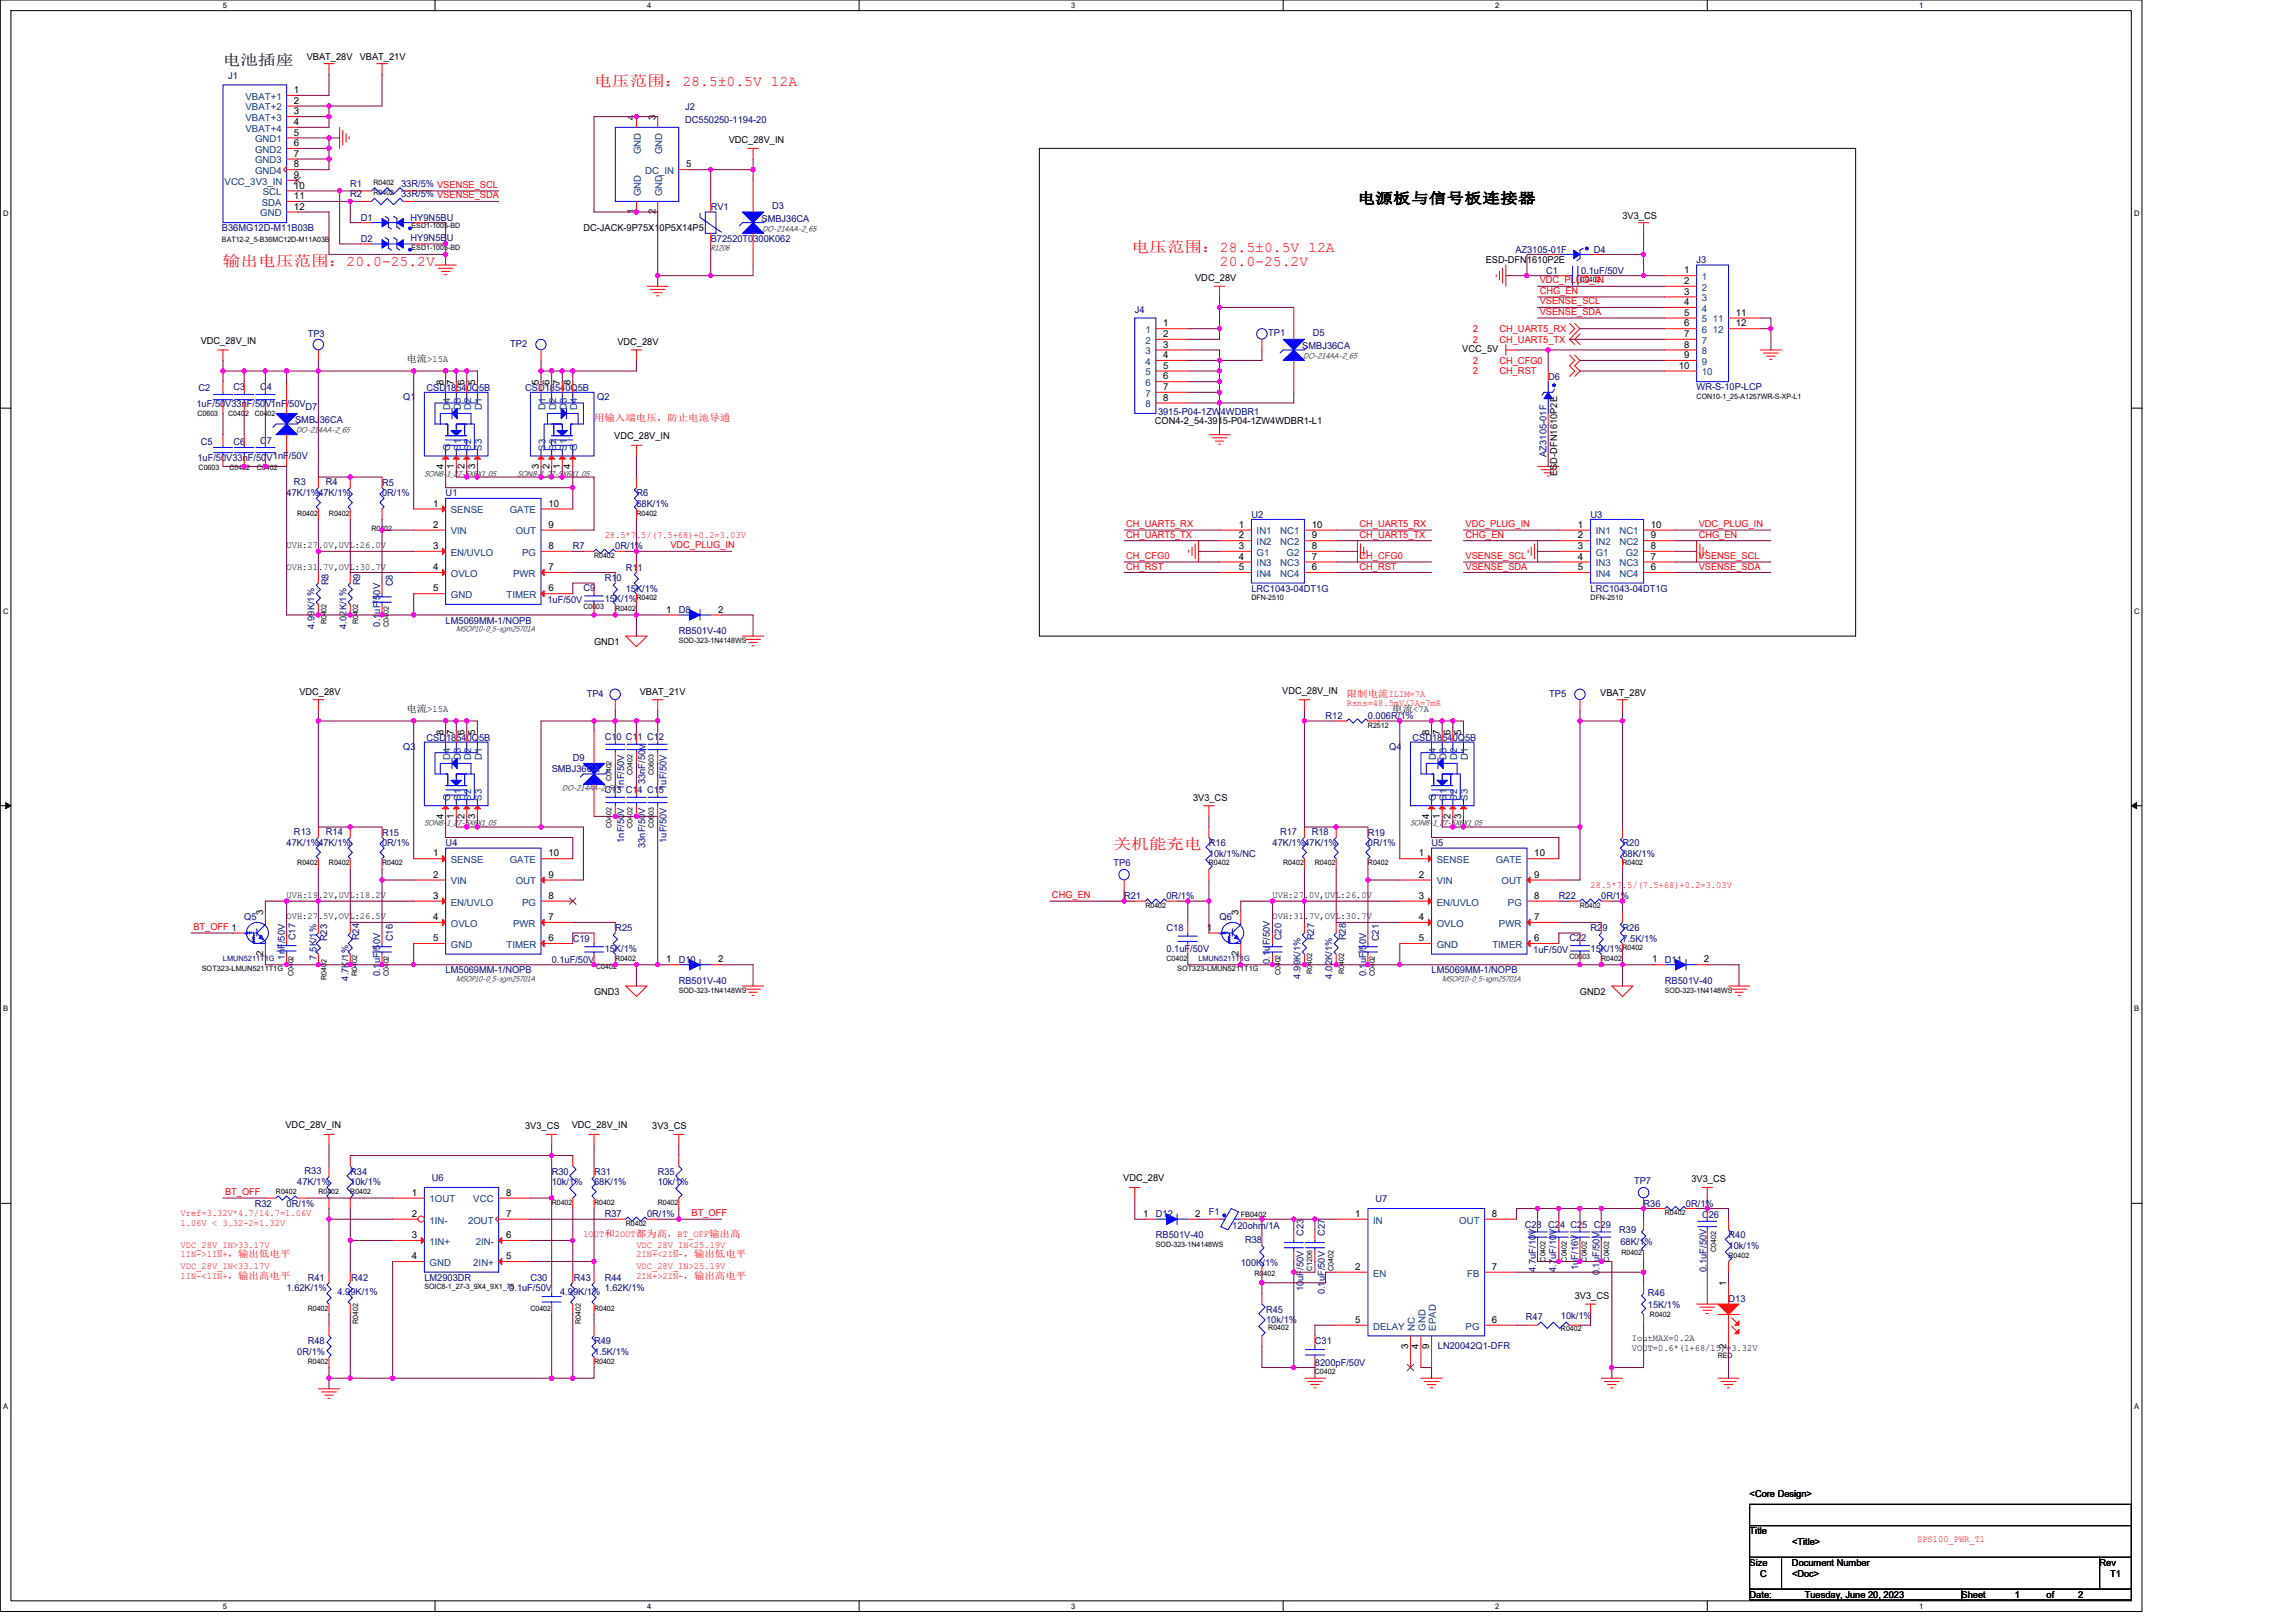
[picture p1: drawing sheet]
<svg xmlns="http://www.w3.org/2000/svg" width="297mm" height="210mm" viewBox="0 0 297 210" stroke-linecap="round" stroke-linejoin="round" font-family="sans-serif">
<defs><g id="words">
<g font-size="1.9">
<text x="28.8" y="8.4">电池插座</text>
<text x="175.6" y="26.3">电源板与信号板连接器</text>
</g>
<g font-size="1.9" fill="#f00">
<text x="76.9" y="11.2">电压范围：28.5±0.5V 12A</text>
<text x="28.8" y="34.5">输出电压范围：20.0-25.2V</text>
<text x="146.4" y="32.6">电压范围：28.5±0.5V 12A</text>
<text x="157.8" y="34.5">20.0-25.2V</text>
<text x="144.1" y="109.9">关机能充电</text>
</g>
<g font-size="1.2" fill="#000080">
<text x="29.5" y="10.2">J1</text>
<text x="88.6" y="14.3">J2</text>
<text x="88.6" y="15.9">DC550250-1194-20</text>
<text x="28.7" y="29.9">B36MG12D-M11B03B</text>
<text x="45.3" y="25.5">R2</text>
<text x="45.3" y="24.2">R1</text>
<text x="46.7" y="28.6">D1</text>
<text x="51.9" y="25.5">33R/5% VSENSE_SDA</text>
<text x="51.9" y="24.2">33R/5% VSENSE_SCL</text>
<text x="53.1" y="28.6">HY9N5BU</text>
<text x="91.9" y="27.2">RV1</text>
<text x="98.5" y="28.7">SMBJ36CA</text>
<text x="99.9" y="27.1">D3</text>
<text x="46.7" y="31.3">D2</text>
<text x="53.1" y="31.2">HY9N5BU</text>
<text x="91.9" y="31.3">B72520T0300K062</text>
<text x="196" y="32.7">AZ3105-01F</text>
<text x="200" y="35.4">C1</text>
<text x="204.6" y="35.4">0.1uF/50V</text>
<text x="206.2" y="32.7">D4</text>
<text x="219.5" y="34">J3</text>
<text x="146.8" y="40.5">J4</text>
<text x="39.8" y="43.6">TP3</text>
<text x="66" y="44.9">TP2</text>
<text x="164.1" y="43.5">TP1</text>
<text x="168.5" y="45.1">SMBJ36CA</text>
<text x="169.8" y="43.5">D5</text>
<text x="25.4" y="52.7">1uF/50V33nF/50V1nF/50V</text>
<text x="25.7" y="50.6">C2</text>
<text x="30.2" y="50.5">C3</text>
<text x="33.7" y="50.5">C4</text>
<text x="39.5" y="53.1">D7</text>
<text x="52.2" y="51.7">Q1</text>
<text x="55.2" y="50.6">CSD18540Q5B</text>
<text x="67.9" y="50.6">CSD18540Q5B</text>
<text x="77.3" y="51.7">Q2</text>
<text x="149.8" y="53.7">3915-P04-1ZW4WDBR1</text>
<text x="200.3" y="49.1">D6</text>
<text x="219.5" y="50.5">WR-S-10P-LCP</text>
<text x="25.5" y="59.7">1uF/50V33nF/50V1nF/50V</text>
<text x="26" y="57.6">C5</text>
<text x="30.2" y="57.6">C6</text>
<text x="33.7" y="57.5">C7</text>
<text x="38.2" y="54.8">SMBJ36CA</text>
<text x="200.1" y="59.1" transform="rotate(-90 200.1 59.1)">AZ3105-01F</text>
<text x="37.1" y="64.2">47K/1%47K/1%</text>
<text x="38" y="62.7">R3</text>
<text x="42.2" y="62.7">R4</text>
<text x="49.4" y="62.8">R5</text>
<text x="49.4" y="64.2">0R/1%</text>
<text x="57.7" y="64.2">U1</text>
<text x="82.3" y="64.2">R6</text>
<text x="82.3" y="65.6">68K/1%</text>
<text x="74.1" y="71.1">R7</text>
<text x="79.6" y="71.1">0R/1%</text>
<text x="161.9" y="67">U2</text>
<text x="205.8" y="67">U3</text>
<text x="42.5" y="75.7" transform="rotate(-90 42.5 75.7)">R8</text>
<text x="46.6" y="75.7" transform="rotate(-90 46.6 75.7)">R9</text>
<text x="50.8" y="75.9" transform="rotate(-90 50.8 75.9)">C8</text>
<text x="75.5" y="76.4">C9</text>
<text x="78.2" y="75.2">R10</text>
<text x="78.2" y="77.9">15K/1%</text>
<text x="81" y="73.8">R11</text>
<text x="81" y="76.6">15K/1%</text>
<text x="161.9" y="76.6">LRC1043-04DT1G</text>
<text x="205.8" y="76.6">LRC1043-04DT1G</text>
<text x="40.7" y="81.3" transform="rotate(-90 40.7 81.3)">4.99K/1%</text>
<text x="44.8" y="81.3" transform="rotate(-90 44.8 81.3)">4.02K/1%</text>
<text x="49.2" y="81.1" transform="rotate(-90 49.2 81.1)">0.1uF/50V</text>
<text x="57.7" y="80.7">LM5069MM-1/NOPB</text>
<text x="70.8" y="78.1">1uF/50V</text>
<text x="87.8" y="79.3">D8</text>
<text x="87.8" y="82">RB501V-40</text>
<text x="55.2" y="95.9">CSD18540Q5B</text>
<text x="75.9" y="90.1">TP4</text>
<text x="78.2" y="95.8">C10 C11 C12</text>
<text x="171.5" y="93">R12</text>
<text x="177" y="93">0.006R/1%</text>
<text x="182.7" y="95.9">CSD18540Q5B</text>
<text x="200.4" y="90.1">TP5</text>
<text x="52.2" y="97">Q3</text>
<text x="71.4" y="99.9">SMBJ36CA</text>
<text x="74.1" y="98.5">D9</text>
<text x="83.5" y="101.5" transform="rotate(-90 83.5 101.5)">33nF/50V</text>
<text x="179.7" y="97">Q4</text>
<text x="38" y="108">R13</text>
<text x="42.2" y="108">R14</text>
<text x="78.2" y="102.6">C13 C14 C15</text>
<text x="80.7" y="102.2" transform="rotate(-90 80.7 102.2)">1nF/50V</text>
<text x="86.2" y="102.2" transform="rotate(-90 86.2 102.2)">1uF/50V</text>
<text x="165.6" y="108">R17</text>
<text x="169.7" y="108">R18</text>
<text x="37.1" y="109.5">47K/1%47K/1%</text>
<text x="49.4" y="108.1">R15</text>
<text x="49.4" y="109.5">0R/1%</text>
<text x="57.7" y="109.5">U4</text>
<text x="80.7" y="109.1" transform="rotate(-90 80.7 109.1)">1nF/50V</text>
<text x="83.5" y="109.7" transform="rotate(-90 83.5 109.7)">33nF/50V</text>
<text x="86.2" y="109.1" transform="rotate(-90 86.2 109.1)">1uF/50V</text>
<text x="144.1" y="112.1">TP6</text>
<text x="156.4" y="109.5">R16</text>
<text x="156.4" y="110.8">10k/1%/NC</text>
<text x="164.6" y="109.5">47K/1%47K/1%</text>
<text x="177" y="108.1">R19</text>
<text x="177" y="109.5">0R/1%</text>
<text x="185.2" y="109.5">U5</text>
<text x="209.9" y="109.5">R20</text>
<text x="209.9" y="110.8">68K/1%</text>
<text x="31.6" y="119.1">Q5</text>
<text x="145.4" y="116.3">R21</text>
<text x="150.9" y="116.3">0R/1%</text>
<text x="157.8" y="119.1">Q6</text>
<text x="201.7" y="116.3">R22</text>
<text x="207.2" y="116.3">0R/1%</text>
<text x="36.8" y="124.1" transform="rotate(-90 36.8 124.1)">1nF/50V</text>
<text x="38.2" y="121.7" transform="rotate(-90 38.2 121.7)">C17</text>
<text x="41" y="124.1" transform="rotate(-90 41 124.1)">7.5K/1%</text>
<text x="42.3" y="121.8" transform="rotate(-90 42.3 121.8)">R23</text>
<text x="46.5" y="121.7" transform="rotate(-90 46.5 121.7)">R24</text>
<text x="50.8" y="121.8" transform="rotate(-90 50.8 121.8)">C16</text>
<text x="57.7" y="125.9">LM5069MM-1/NOPB</text>
<text x="71.4" y="124.6">0.1uF/50V</text>
<text x="74.1" y="121.8">C19</text>
<text x="78.2" y="123.2">15K/1%</text>
<text x="79.6" y="120.5">R25</text>
<text x="87.8" y="124.6">D10</text>
<text x="150.9" y="120.5">C18</text>
<text x="150.9" y="123.2">0.1uF/50V</text>
<text x="164.3" y="124.7" transform="rotate(-90 164.3 124.7)">0.1uF/50V</text>
<text x="165.8" y="121.7" transform="rotate(-90 165.8 121.7)">C20</text>
<text x="170" y="121.7" transform="rotate(-90 170 121.7)">R27</text>
<text x="174.1" y="121.7" transform="rotate(-90 174.1 121.7)">R28</text>
<text x="178.4" y="121.8" transform="rotate(-90 178.4 121.8)">C21</text>
<text x="185.2" y="125.9">LM5069MM-1/NOPB</text>
<text x="198.4" y="123.3">1uF/50V</text>
<text x="203" y="121.7">C22</text>
<text x="205.8" y="120.5">R29</text>
<text x="205.8" y="123.2">15K/1%</text>
<text x="209.9" y="120.5">R26</text>
<text x="209.9" y="121.8">7.5K/1%</text>
<text x="215.4" y="124.6">D11</text>
<text x="45.1" y="126.9" transform="rotate(-90 45.1 126.9)">4.7K/1%</text>
<text x="49.2" y="126.3" transform="rotate(-90 49.2 126.3)">0.1uF/50V</text>
<text x="87.8" y="127.3">RB501V-40</text>
<text x="168.3" y="126.6" transform="rotate(-90 168.3 126.6)">4.99K/1%</text>
<text x="172.4" y="126.6" transform="rotate(-90 172.4 126.6)">4.02K/1%</text>
<text x="176.8" y="126.3" transform="rotate(-90 176.8 126.3)">0.1uF/50V</text>
<text x="215.4" y="127.3">RB501V-40</text>
<text x="38.5" y="153.4">47K/1%</text>
<text x="39.4" y="151.9">R33</text>
<text x="45.3" y="152">R34</text>
<text x="45.3" y="153.4">10k/1%</text>
<text x="55.9" y="152.8">U6</text>
<text x="71.4" y="152">R30</text>
<text x="71.4" y="153.4">10k/1%</text>
<text x="76.9" y="152">R31</text>
<text x="76.9" y="153.4">68K/1%</text>
<text x="85.1" y="152">R35</text>
<text x="85.1" y="153.4">10k/1%</text>
<text x="177.9" y="155.6">U7</text>
<text x="211.4" y="153.2">TP7</text>
<text x="33" y="156.1">R32</text>
<text x="37.1" y="156.1">0R/1%</text>
<text x="78.2" y="157.5">R37</text>
<text x="83.7" y="157.5">0R/1%</text>
<text x="149.5" y="157.5">D12</text>
<text x="149.5" y="160.2">RB501V-40</text>
<text x="156.4" y="157.2">F1</text>
<text x="159.4" y="159">120ohm/1A</text>
<text x="161.1" y="160.8">R38</text>
<text x="168.7" y="159.9" transform="rotate(-90 168.7 159.9)">C23</text>
<text x="171.4" y="159.9" transform="rotate(-90 171.4 159.9)">C27</text>
<text x="197.3" y="158.9">C28 C24 C25 C29</text>
<text x="209.5" y="159.6">R39</text>
<text x="209.6" y="161.1">68K/1%</text>
<text x="212.6" y="156.1">R36</text>
<text x="218.1" y="156.1">0R/1%</text>
<text x="220.2" y="157.6">C26</text>
<text x="223.6" y="160.2">R40</text>
<text x="223.6" y="161.6">10k/1%</text>
<text x="37.1" y="167.1">1.62K/1%</text>
<text x="39.8" y="165.7">R41</text>
<text x="43.7" y="167.5">4.99K/1%</text>
<text x="45.4" y="165.7">R42</text>
<text x="54.9" y="165.7">LM2903DR</text>
<text x="65.9" y="167.1">0.1uF/50V</text>
<text x="68.6" y="165.7">C30</text>
<text x="72.5" y="167.5">4.99K/1%</text>
<text x="74.2" y="165.7">R43</text>
<text x="78.2" y="165.7">R44</text>
<text x="78.2" y="167.1">1.62K/1%</text>
<text x="160.5" y="163.8">100K/1%</text>
<text x="168.7" y="167.1" transform="rotate(-90 168.7 167.1)">10uF/50V</text>
<text x="171.4" y="167.5" transform="rotate(-90 171.4 167.5)">0.1uF/50V</text>
<text x="198.7" y="164.6" transform="rotate(-90 198.7 164.6)">4.7uF/10V</text>
<text x="201.3" y="164.6" transform="rotate(-90 201.3 164.6)">4.7uF/10V</text>
<text x="204.2" y="164.3" transform="rotate(-90 204.2 164.3)">1uF/16V</text>
<text x="206.9" y="165" transform="rotate(-90 206.9 165)">0.1uF/50V</text>
<text x="213.2" y="167.6">R46</text>
<text x="220.8" y="164.6" transform="rotate(-90 220.8 164.6)">0.1uF/50V</text>
<text x="39.8" y="173.9">R48</text>
<text x="76.9" y="173.9">R49</text>
<text x="163.8" y="169.8">R45</text>
<text x="163.8" y="171.2">10k/1%</text>
<text x="170.1" y="173.9">C31</text>
<text x="197.4" y="170.8">R47</text>
<text x="201.9" y="170.6">10k/1%</text>
<text x="213.2" y="169.3">15K/1%</text>
<text x="223.6" y="168.5">D13</text>
<text x="38.5" y="175.3">0R/1%</text>
<text x="76.9" y="175.3">1.5K/1%</text>
<text x="170.1" y="176.7">8200pF/50V</text>
<text x="186" y="174.5">LN20042Q1-DFR</text>
</g>
<g font-size="1.2">
<text x="39.7" y="7.7">VBAT_28V</text>
<text x="46.5" y="7.7">VBAT_21V</text>
<text x="38" y="17.5">5</text>
<text x="38" y="12">1</text>
<text x="38" y="13.4">2</text>
<text x="38" y="14.8">3</text>
<text x="38" y="16.2">4</text>
<text x="82" y="15.5" transform="rotate(-90 82 15.5)">4</text>
<text x="84.8" y="15.5" transform="rotate(-90 84.8 15.5)">3</text>
<text x="38" y="23">9</text>
<text x="38" y="18.9">6</text>
<text x="38" y="20.3">7</text>
<text x="38" y="21.7">8</text>
<text x="88.8" y="21.7">5</text>
<text x="94.3" y="18.5">VDC_28V_IN</text>
<text x="38" y="25.8">11</text>
<text x="38" y="27.1">12</text>
<text x="38" y="24.4">10</text>
<text x="75.5" y="29.9">DC-JACK-9P75X10P5X14P5</text>
<text x="82" y="27.7" transform="rotate(-90 82 27.7)">1</text>
<text x="84.8" y="27.7" transform="rotate(-90 84.8 27.7)">2</text>
<text x="209.9" y="28.3">3V3_CS</text>
<text x="192.2" y="34">ESD-DFN1610P2E</text>
<text x="217.9" y="35.4">1</text>
<text x="154.6" y="36.4">VDC_28V</text>
<text x="217.9" y="36.7">2</text>
<text x="217.9" y="38.1">3</text>
<text x="217.9" y="39.5">4</text>
<text x="217.9" y="40.9">5</text>
<text x="224.6" y="40.9">11</text>
<text x="26" y="44.5">VDC_28V_IN</text>
<text x="52.6" y="46.8">电流&gt;15A</text>
<text x="79.9" y="44.6">VDC_28V</text>
<text x="150.5" y="42.2">1</text>
<text x="150.5" y="43.6">2</text>
<text x="150.5" y="45">3</text>
<text x="150.5" y="46.3">4</text>
<text x="150.5" y="47.7">5</text>
<text x="189.2" y="45.6">VCC_5V</text>
<text x="217.2" y="47.7">10</text>
<text x="217.9" y="42.2">6</text>
<text x="217.9" y="43.6">7</text>
<text x="217.9" y="45">8</text>
<text x="217.9" y="46.3">9</text>
<text x="224.6" y="42.2">12</text>
<text x="57.4" y="49.8" transform="rotate(-90 57.4 49.8)">8</text>
<text x="58.7" y="49.8" transform="rotate(-90 58.7 49.8)">7</text>
<text x="60.1" y="49.8" transform="rotate(-90 60.1 49.8)">6</text>
<text x="61.5" y="49.8" transform="rotate(-90 61.5 49.8)">5</text>
<text x="69.7" y="49.8" transform="rotate(-90 69.7 49.8)">5</text>
<text x="71.1" y="49.8" transform="rotate(-90 71.1 49.8)">6</text>
<text x="72.5" y="49.8" transform="rotate(-90 72.5 49.8)">7</text>
<text x="73.8" y="49.8" transform="rotate(-90 73.8 49.8)">8</text>
<text x="150.5" y="49.1">6</text>
<text x="150.5" y="50.5">7</text>
<text x="150.5" y="51.8">8</text>
<text x="79.5" y="56.8">VDC_28V_IN</text>
<text x="149.4" y="54.9">CON4-2_54-3915-P04-1ZW4WDBR1-L1</text>
<text x="56" y="65.6">1</text>
<text x="57.4" y="60.6" transform="rotate(-90 57.4 60.6)">4</text>
<text x="58.7" y="60.6" transform="rotate(-90 58.7 60.6)">1</text>
<text x="60.1" y="60.6" transform="rotate(-90 60.1 60.6)">2</text>
<text x="61.5" y="60.6" transform="rotate(-90 61.5 60.6)">3</text>
<text x="69.7" y="60.6" transform="rotate(-90 69.7 60.6)">3</text>
<text x="70.9" y="65.6">10</text>
<text x="71.1" y="60.6" transform="rotate(-90 71.1 60.6)">2</text>
<text x="72.5" y="60.6" transform="rotate(-90 72.5 60.6)">1</text>
<text x="73.8" y="60.6" transform="rotate(-90 73.8 60.6)">4</text>
<text x="201.4" y="61.6" transform="rotate(-90 201.4 61.6)">ESD-DFN1610P2E</text>
<text x="37.1" y="70.9">UVH:27.0V,UVL:26.0V</text>
<text x="56" y="68.3">2</text>
<text x="56" y="71">3</text>
<text x="70.9" y="68.3">9</text>
<text x="70.9" y="71">8</text>
<text x="160.3" y="68.3">1</text>
<text x="160.3" y="69.7">2</text>
<text x="160.3" y="71">3</text>
<text x="169.7" y="69.7">9</text>
<text x="169.7" y="68.3">10</text>
<text x="169.7" y="71">8</text>
<text x="204.1" y="68.3">1</text>
<text x="204.1" y="69.7">2</text>
<text x="204.1" y="71">3</text>
<text x="213.6" y="69.7">9</text>
<text x="213.6" y="68.3">10</text>
<text x="213.6" y="71">8</text>
<text x="37.1" y="73.7">OVH:31.7V,OVL:30.7V</text>
<text x="56" y="73.8">4</text>
<text x="56" y="76.5">5</text>
<text x="70.9" y="73.8">7</text>
<text x="70.9" y="76.5">6</text>
<text x="160.3" y="72.4">4</text>
<text x="160.3" y="73.8">5</text>
<text x="169.7" y="73.8">6</text>
<text x="169.7" y="72.4">7</text>
<text x="204.1" y="72.4">4</text>
<text x="204.1" y="73.8">5</text>
<text x="213.6" y="73.8">6</text>
<text x="213.6" y="72.4">7</text>
<text x="76.9" y="83.4">GND1</text>
<text x="86.2" y="79.3">1</text>
<text x="92.9" y="79.3">2</text>
<text x="38.7" y="89.9">VDC_28V</text>
<text x="82.8" y="89.9">VBAT_21V</text>
<text x="165.9" y="89.7">VDC_28V_IN</text>
<text x="52.6" y="92.1">电流&gt;15A</text>
<text x="57.4" y="95.1" transform="rotate(-90 57.4 95.1)">8</text>
<text x="58.7" y="95.1" transform="rotate(-90 58.7 95.1)">7</text>
<text x="60.1" y="95.1" transform="rotate(-90 60.1 95.1)">6</text>
<text x="61.5" y="95.1" transform="rotate(-90 61.5 95.1)">5</text>
<text x="180.1" y="92.1">电流&lt;7A</text>
<text x="184.9" y="95.1" transform="rotate(-90 184.9 95.1)">8</text>
<text x="186.3" y="95.1" transform="rotate(-90 186.3 95.1)">7</text>
<text x="187.7" y="95.1" transform="rotate(-90 187.7 95.1)">6</text>
<text x="189" y="95.1" transform="rotate(-90 189 95.1)">5</text>
<text x="207" y="90">VBAT_28V</text>
<text x="57.4" y="105.9" transform="rotate(-90 57.4 105.9)">4</text>
<text x="58.7" y="105.9" transform="rotate(-90 58.7 105.9)">1</text>
<text x="60.1" y="105.9" transform="rotate(-90 60.1 105.9)">2</text>
<text x="61.5" y="105.9" transform="rotate(-90 61.5 105.9)">3</text>
<text x="154.3" y="103.6">3V3_CS</text>
<text x="184.9" y="105.9" transform="rotate(-90 184.9 105.9)">4</text>
<text x="186.3" y="105.9" transform="rotate(-90 186.3 105.9)">1</text>
<text x="187.7" y="105.9" transform="rotate(-90 187.7 105.9)">2</text>
<text x="189" y="105.9" transform="rotate(-90 189 105.9)">3</text>
<text x="56" y="110.8">1</text>
<text x="56" y="113.6">2</text>
<text x="70.9" y="113.6">9</text>
<text x="70.9" y="110.8">10</text>
<text x="183.6" y="110.8">1</text>
<text x="183.6" y="113.6">2</text>
<text x="198.5" y="113.6">9</text>
<text x="198.5" y="110.8">10</text>
<text x="34" y="118.4" transform="rotate(-90 34 118.4)">3</text>
<text x="37.1" y="118.9">OVH:27.5V,OVL:26.5V</text>
<text x="37.1" y="116.2">UVH:19.2V,UVL:18.2V</text>
<text x="56" y="116.3">3</text>
<text x="56" y="119">4</text>
<text x="70.9" y="119">7</text>
<text x="70.9" y="116.3">8</text>
<text x="160.2" y="118.4" transform="rotate(-90 160.2 118.4)">3</text>
<text x="164.6" y="118.9">OVH:31.7V,OVL:30.7V</text>
<text x="164.6" y="116.2">UVH:27.0V,UVL:26.0V</text>
<text x="183.6" y="116.3">3</text>
<text x="183.6" y="119">4</text>
<text x="198.5" y="119">7</text>
<text x="198.5" y="116.3">8</text>
<text x="34" y="123.7" transform="rotate(-90 34 123.7)">2</text>
<text x="56" y="121.8">5</text>
<text x="70.9" y="121.8">6</text>
<text x="86.2" y="124.5">1</text>
<text x="92.9" y="124.5">2</text>
<text x="156.1" y="120.4">1</text>
<text x="160.2" y="123.7" transform="rotate(-90 160.2 123.7)">2</text>
<text x="183.6" y="121.8">5</text>
<text x="198.5" y="121.8">6</text>
<text x="213.8" y="124.5">1</text>
<text x="220.4" y="124.5">2</text>
<text x="76.9" y="128.7">GND3</text>
<text x="204.4" y="128.7">GND2</text>
<text x="36.9" y="146">VDC_28V_IN</text>
<text x="67.9" y="146.1">3V3_CS</text>
<text x="74" y="146">VDC_28V_IN</text>
<text x="84.4" y="146.1">3V3_CS</text>
<text x="53.3" y="154.7">1</text>
<text x="65.5" y="154.7">8</text>
<text x="145.3" y="152.8">VDC_28V</text>
<text x="218.8" y="153">3V3_CS</text>
<text x="53.3" y="157.4">2</text>
<text x="53.3" y="160.2">3</text>
<text x="65.5" y="160.2">6</text>
<text x="65.5" y="157.4">7</text>
<text x="147.9" y="157.4">1</text>
<text x="154.6" y="157.4">2</text>
<text x="175.3" y="157.4">1</text>
<text x="193" y="157.4">8</text>
<text x="53.3" y="162.9">4</text>
<text x="65.5" y="162.9">5</text>
<text x="175.3" y="164.3">2</text>
<text x="193" y="164.3">7</text>
<text x="223.3" y="166.4" transform="rotate(-90 223.3 166.4)">1</text>
<text x="175.3" y="171.2">5</text>
<text x="193" y="171.2">6</text>
<text x="203.7" y="168">3V3_CS</text>
<text x="211.1" y="173.5">IoutMAX=0.2A</text>
<text x="182.2" y="174.5" transform="rotate(-90 182.2 174.5)">3</text>
<text x="183.5" y="174.5" transform="rotate(-90 183.5 174.5)">4</text>
<text x="184.9" y="174.5" transform="rotate(-90 184.9 174.5)">9</text>
<text x="211.1" y="174.8">VOUT=0.6*(1+68/15)=3.32V</text>
<text x="223.3" y="174.5" transform="rotate(-90 223.3 174.5)">2</text>
<text x="226.4" y="193.7">&lt;Core Design&gt;</text>
<text x="226.4" y="198.5">Title</text>
<text x="226.4" y="202.6">Size</text>
<text x="227.7" y="204">C</text>
<text x="231.8" y="202.6">Document Number</text>
<text x="231.8" y="204">&lt;Doc&gt;</text>
<text x="231.8" y="199.9">&lt;Title&gt;</text>
<text x="271.6" y="202.6">Rev</text>
<text x="273" y="204">T1</text>
<text x="226.4" y="206.7">Date:</text>
<text x="233.5" y="206.7">Tuesday, June 20, 2023</text>
<text x="253.8" y="206.7">Sheet</text>
<text x="260.6" y="206.7">1</text>
<text x="264.8" y="206.7">of</text>
<text x="268.9" y="206.7">2</text>
</g>
<g font-size="1.2" fill="#004080">
<text x="31.8" y="12.9">VBAT+1</text>
<text x="31.8" y="14.3">VBAT+2</text>
<text x="31.8" y="15.7">VBAT+3</text>
<text x="31.8" y="17">VBAT+4</text>
<text x="29.1" y="23.9">VCC_3V3_IN</text>
<text x="33" y="19.8">GND2</text>
<text x="33" y="18.4">GND1</text>
<text x="33" y="21.1">GND3</text>
<text x="33" y="22.5">GND4</text>
<text x="82.9" y="19.9" transform="rotate(-90 82.9 19.9)">GND</text>
<text x="83.5" y="22.5">DC_IN</text>
<text x="85.7" y="19.9" transform="rotate(-90 85.7 19.9)">GND</text>
<text x="33.7" y="28">GND</text>
<text x="33.9" y="26.6">SDA</text>
<text x="34" y="25.3">SCL</text>
<text x="82.9" y="25.4" transform="rotate(-90 82.9 25.4)">GND</text>
<text x="85.7" y="25.4" transform="rotate(-90 85.7 25.4)">GND</text>
<text x="220.2" y="36.2">1</text>
<text x="220.2" y="37.6">2</text>
<text x="220.2" y="39">3</text>
<text x="220.2" y="40.3">4</text>
<text x="220.2" y="41.7">5</text>
<text x="221.6" y="41.7">11</text>
<text x="148.2" y="43.1">1</text>
<text x="148.2" y="44.5">2</text>
<text x="148.2" y="45.8">3</text>
<text x="148.2" y="47.2">4</text>
<text x="220.2" y="43.1">6</text>
<text x="220.2" y="44.5">7</text>
<text x="220.2" y="45.8">8</text>
<text x="220.2" y="47.2">9</text>
<text x="221.6" y="43.1">12</text>
<text x="58.2" y="53" transform="rotate(-90 58.2 53)">D4</text>
<text x="59.6" y="53" transform="rotate(-90 59.6 53)">D3</text>
<text x="61" y="53" transform="rotate(-90 61 53)">D2</text>
<text x="62.3" y="53" transform="rotate(-90 62.3 53)">D1</text>
<text x="70.6" y="53" transform="rotate(-90 70.6 53)">D1</text>
<text x="71.9" y="53" transform="rotate(-90 71.9 53)">D2</text>
<text x="73.3" y="53" transform="rotate(-90 73.3 53)">D3</text>
<text x="74.7" y="53" transform="rotate(-90 74.7 53)">D4</text>
<text x="148.2" y="48.6">5</text>
<text x="148.2" y="50">6</text>
<text x="148.2" y="51.3">7</text>
<text x="148.2" y="52.7">8</text>
<text x="220.2" y="48.6">10</text>
<text x="58.2" y="58.3" transform="rotate(-90 58.2 58.3)">G</text>
<text x="59.6" y="58.3" transform="rotate(-90 59.6 58.3)">S1</text>
<text x="61" y="58.3" transform="rotate(-90 61 58.3)">S2</text>
<text x="62.3" y="58.3" transform="rotate(-90 62.3 58.3)">S3</text>
<text x="70.6" y="58.3" transform="rotate(-90 70.6 58.3)">S3</text>
<text x="71.9" y="58.3" transform="rotate(-90 71.9 58.3)">S2</text>
<text x="73.3" y="58.3" transform="rotate(-90 73.3 58.3)">S1</text>
<text x="74.7" y="58.3" transform="rotate(-90 74.7 58.3)">G</text>
<text x="58.3" y="66.4">SENSE</text>
<text x="58.3" y="69.2">VIN</text>
<text x="58.3" y="71.9">EN/UVLO</text>
<text x="66" y="66.4">GATE</text>
<text x="66.7" y="69.2">OUT</text>
<text x="67.5" y="71.9">PG</text>
<text x="162.6" y="69.2">IN1</text>
<text x="162.6" y="70.5">IN2</text>
<text x="162.6" y="71.9">G1</text>
<text x="165.6" y="70.5">NC2</text>
<text x="165.6" y="69.2">NC1</text>
<text x="166.5" y="71.9">G2</text>
<text x="206.5" y="69.2">IN1</text>
<text x="206.5" y="70.5">IN2</text>
<text x="206.5" y="71.9">G1</text>
<text x="209.5" y="70.5">NC2</text>
<text x="209.5" y="69.2">NC1</text>
<text x="210.3" y="71.9">G2</text>
<text x="58.3" y="74.6">OVLO</text>
<text x="58.3" y="77.4">GND</text>
<text x="65.5" y="77.4">TIMER</text>
<text x="66.4" y="74.6">PWR</text>
<text x="162.6" y="73.3">IN3</text>
<text x="162.6" y="74.6">IN4</text>
<text x="165.6" y="74.6">NC4</text>
<text x="165.6" y="73.3">NC3</text>
<text x="206.5" y="73.3">IN3</text>
<text x="206.5" y="74.6">IN4</text>
<text x="209.5" y="74.6">NC4</text>
<text x="209.5" y="73.3">NC3</text>
<text x="58.2" y="98.3" transform="rotate(-90 58.2 98.3)">D4</text>
<text x="59.6" y="98.3" transform="rotate(-90 59.6 98.3)">D3</text>
<text x="61" y="98.3" transform="rotate(-90 61 98.3)">D2</text>
<text x="62.3" y="98.3" transform="rotate(-90 62.3 98.3)">D1</text>
<text x="185.8" y="98.3" transform="rotate(-90 185.8 98.3)">D4</text>
<text x="187.2" y="98.3" transform="rotate(-90 187.2 98.3)">D3</text>
<text x="188.5" y="98.3" transform="rotate(-90 188.5 98.3)">D2</text>
<text x="189.9" y="98.3" transform="rotate(-90 189.9 98.3)">D1</text>
<text x="58.2" y="103.6" transform="rotate(-90 58.2 103.6)">G</text>
<text x="59.6" y="103.6" transform="rotate(-90 59.6 103.6)">S1</text>
<text x="61" y="103.6" transform="rotate(-90 61 103.6)">S2</text>
<text x="62.3" y="103.6" transform="rotate(-90 62.3 103.6)">S3</text>
<text x="185.8" y="103.6" transform="rotate(-90 185.8 103.6)">G</text>
<text x="187.2" y="103.6" transform="rotate(-90 187.2 103.6)">S1</text>
<text x="188.5" y="103.6" transform="rotate(-90 188.5 103.6)">S2</text>
<text x="189.9" y="103.6" transform="rotate(-90 189.9 103.6)">S3</text>
<text x="58.3" y="111.7">SENSE</text>
<text x="66" y="111.7">GATE</text>
<text x="185.9" y="111.7">SENSE</text>
<text x="193.5" y="111.7">GATE</text>
<text x="58.3" y="114.4">VIN</text>
<text x="58.3" y="117.2">EN/UVLO</text>
<text x="58.3" y="119.9">OVLO</text>
<text x="66.4" y="119.9">PWR</text>
<text x="66.7" y="114.4">OUT</text>
<text x="67.5" y="117.2">PG</text>
<text x="185.9" y="114.4">VIN</text>
<text x="185.9" y="117.2">EN/UVLO</text>
<text x="185.9" y="119.9">OVLO</text>
<text x="193.9" y="119.9">PWR</text>
<text x="194.3" y="114.4">OUT</text>
<text x="195.1" y="117.2">PG</text>
<text x="58.3" y="122.6">GND</text>
<text x="65.5" y="122.6">TIMER</text>
<text x="185.9" y="122.6">GND</text>
<text x="193.1" y="122.6">TIMER</text>
<text x="55.6" y="155.6">1OUT</text>
<text x="61.2" y="155.6">VCC</text>
<text x="55.6" y="158.3">1IN-</text>
<text x="55.6" y="161.1">1IN+</text>
<text x="60.6" y="158.3">2OUT</text>
<text x="61.5" y="161.1">2IN-</text>
<text x="177.6" y="158.3">IN</text>
<text x="188.8" y="158.3">OUT</text>
<text x="55.6" y="163.8">GND</text>
<text x="61.2" y="163.8">2IN+</text>
<text x="177.6" y="165.2">EN</text>
<text x="189.8" y="165.2">FB</text>
<text x="177.6" y="172">DELAY</text>
<text x="183" y="172.1" transform="rotate(-90 183 172.1)">NC</text>
<text x="184.4" y="172.1" transform="rotate(-90 184.4 172.1)">GND</text>
<text x="185.8" y="172.1" transform="rotate(-90 185.8 172.1)">EPAD</text>
<text x="189.6" y="172">PG</text>
</g>
<g font-size="1.2" fill="#f00">
<text x="199.2" y="36.7">VDC_PLUG_IN</text>
<text x="199.2" y="38">CHG_EN</text>
<text x="199.2" y="39.4">VSENSE_SCL</text>
<text x="199.2" y="40.8">VSENSE_SDA</text>
<text x="190.6" y="43">2</text>
<text x="190.6" y="44.3">2</text>
<text x="190.6" y="47.1">2</text>
<text x="194" y="43">CH_UART5_RX</text>
<text x="194" y="44.3">CH_UART5_TX</text>
<text x="194" y="47.1">CH_CFG0</text>
<text x="190.6" y="48.5">2</text>
<text x="194" y="48.5">CH_RST</text>
<text x="76.9" y="54.5">用输入端电压，防止电池导通</text>
<text x="78.2" y="69.6">28.5*7.5/(7.5+68)+0.2=3.03V</text>
<text x="86.7" y="71">VDC_PLUG_IN</text>
<text x="145.7" y="68.2">CH_UART5_RX</text>
<text x="145.7" y="69.6">CH_UART5_TX</text>
<text x="175.9" y="68.2">CH_UART5_RX</text>
<text x="175.9" y="69.6">CH_UART5_TX</text>
<text x="189.6" y="68.2">VDC_PLUG_IN</text>
<text x="189.6" y="69.6">CHG_EN</text>
<text x="219.8" y="68.2">VDC_PLUG_IN</text>
<text x="219.8" y="69.6">CHG_EN</text>
<text x="145.7" y="72.3">CH_CFG0</text>
<text x="145.7" y="73.7">CH_RST</text>
<text x="175.9" y="72.3">CH_CFG0</text>
<text x="175.9" y="73.7">CH_RST</text>
<text x="189.6" y="72.3">VSENSE_SCL</text>
<text x="189.6" y="73.7">VSENSE_SDA</text>
<text x="219.8" y="72.3">VSENSE_SCL</text>
<text x="219.8" y="73.7">VSENSE_SDA</text>
<text x="174.2" y="90.1">限制电流ILIM=7A</text>
<text x="174.2" y="91.4">Rsns=48.5mV/7A=7mR</text>
<text x="136.1" y="116.2">CHG_EN</text>
<text x="205.8" y="114.8">28.5*7.5/(7.5+68)+0.2=3.03V</text>
<text x="25" y="120.3">BT_OFF 1</text>
<text x="29.1" y="154.6">BT_OFF</text>
<text x="23.4" y="157.3">Vref=3.32V*4.7/14.7=1.06V</text>
<text x="23.4" y="158.6">1.06V &lt; 3.32-2=1.32V</text>
<text x="23.4" y="161.5">VDC_28V_IN&gt;33.17V</text>
<text x="75.5" y="160.1">1OUT和2OUT都为高，BT_OFF输出高</text>
<text x="82.3" y="161.5">VDC_28V_IN&lt;25.19V</text>
<text x="89.5" y="157.4">BT_OFF</text>
<text x="23.4" y="164.2">VDC_28V_IN&lt;33.17V</text>
<text x="23.4" y="165.4">1IN-&lt;1IN+，输出高电平</text>
<text x="23.4" y="162.7">1IN-&gt;1IN+，输出低电平</text>
<text x="82.3" y="162.7">2IN+&lt;2IN-，输出低电平</text>
<text x="82.3" y="164.2">VDC_28V_IN&gt;25.19V</text>
<text x="82.3" y="165.4">2IN+&gt;2IN-，输出高电平</text>
<text x="248" y="199.5">SPS100_PWR_T1</text>
</g>
<g font-size="1">
<text x="28.8" y="1">5</text>
<text x="83.7" y="1">4</text>
<text x="138.6" y="1">3</text>
<text x="193.4" y="1">2</text>
<text x="248.3" y="1">1</text>
<text x="48.3" y="23.9">R0402</text>
<text x=".4" y="28">D</text>
<text x="48.3" y="25.3">R0402</text>
<text x="53.3" y="29.5">ESD1-1005-BD</text>
<text x="98.7" y="29.8">DO-214AA-2_65</text>
<text x="276.1" y="28">D</text>
<text x="28.7" y="31.3">BAT12-2_5-B36MC12D-M11A03B</text>
<text x="53.3" y="32.4">ESD1-1005-BD</text>
<text x="91.9" y="32.3">R1206</text>
<text x="204.4" y="36.5">C0402</text>
<text x="168.6" y="46.3">DO-214AA-2_65</text>
<text x="25.5" y="53.8">C0603</text>
<text x="29.5" y="53.8">C0402</text>
<text x="33" y="53.8">C0402</text>
<text x="219.5" y="51.6">CON10-1_25-A1257WR-S-XP-L1</text>
<text x="38.3" y="55.9">DO-214AA-2_65</text>
<text x="25.7" y="60.8">C0603</text>
<text x="29.7" y="60.8">C0402</text>
<text x="33.2" y="60.8">C0402</text>
<text x="54.9" y="61.5">SON8-1_27-5X6X1_05</text>
<text x="67" y="61.5">SON8-1_27-5X6X1_05</text>
<text x="38.5" y="66.7">R0402</text>
<text x="42.6" y="66.7">R0402</text>
<text x="48" y="68.7">R0402</text>
<text x="82.3" y="66.7">R0402</text>
<text x="76.9" y="72.2">R0402</text>
<text x="82.3" y="77.7">R0402</text>
<text x="161.9" y="77.7">DFN-2510</text>
<text x="205.8" y="77.7">DFN-2510</text>
<text x=".4" y="79.4">C</text>
<text x="42.2" y="80.8" transform="rotate(-90 42.2 80.8)">R0402</text>
<text x="46.3" y="80.8" transform="rotate(-90 46.3 80.8)">R0402</text>
<text x="50.3" y="81.1" transform="rotate(-90 50.3 81.1)">C0402</text>
<text x="59" y="81.7">MSOP10-0_5-sgm25701A</text>
<text x="75.5" y="78.8">C0603</text>
<text x="79.6" y="79">R0402</text>
<text x="87.8" y="83.1">SOD-323-1N4148WS</text>
<text x="276.1" y="79.4">C</text>
<text x="177" y="94.1">R2512</text>
<text x="79.1" y="101.1" transform="rotate(-90 79.1 101.1)">C0402</text>
<text x="81.8" y="100.3" transform="rotate(-90 81.8 100.3)">C0402</text>
<text x="84.6" y="100.3" transform="rotate(-90 84.6 100.3)">C0603</text>
<text x="54.9" y="106.8">SON8-1_27-5X6X1_05</text>
<text x="72.7" y="102.3">DO-214AA-2_65</text>
<text x="79.1" y="107.1" transform="rotate(-90 79.1 107.1)">C0402</text>
<text x="81.8" y="107.1" transform="rotate(-90 81.8 107.1)">C0402</text>
<text x="84.6" y="107.1" transform="rotate(-90 84.6 107.1)">C0603</text>
<text x="182.5" y="106.8">SON8-1_27-5X6X1_05</text>
<text x="38.5" y="112">R0402</text>
<text x="42.6" y="112">R0402</text>
<text x="49.4" y="112">R0402</text>
<text x="156.4" y="112">R0402</text>
<text x="166" y="112">R0402</text>
<text x="170.1" y="112">R0402</text>
<text x="177" y="112">R0402</text>
<text x="209.9" y="112">R0402</text>
<text x="148.2" y="117.4">R0402</text>
<text x="204.4" y="117.4">R0402</text>
<text x="26.1" y="125.7">SOT323-LMUN5211T1G</text>
<text x="77.1" y="125.4">C0402</text>
<text x="79.6" y="124.3">R0402</text>
<text x="150.9" y="124.3">C0402</text>
<text x="152.3" y="125.7">SOT323-LMUN5211T1G</text>
<text x="203" y="124">C0603</text>
<text x="207.2" y="124.3">R0402</text>
<text x="209.9" y="122.9">R0402</text>
<text x=".4" y="130.9">B</text>
<text x="38" y="126.3" transform="rotate(-90 38 126.3)">C0402</text>
<text x="42.2" y="126.7" transform="rotate(-90 42.2 126.7)">R0402</text>
<text x="46.2" y="126.3" transform="rotate(-90 46.2 126.3)">R0402</text>
<text x="50.3" y="126.3" transform="rotate(-90 50.3 126.3)">C0402</text>
<text x="59" y="127">MSOP10-0_5-sgm25701A</text>
<text x="87.8" y="128.4">SOD-323-1N4148WS</text>
<text x="165.7" y="126.2" transform="rotate(-90 165.7 126.2)">C0402</text>
<text x="169.8" y="126" transform="rotate(-90 169.8 126)">R0402</text>
<text x="173.9" y="126" transform="rotate(-90 173.9 126)">R0402</text>
<text x="177.9" y="126.3" transform="rotate(-90 177.9 126.3)">C0402</text>
<text x="186.6" y="127">MSOP10-0_5-sgm25701A</text>
<text x="215.4" y="128.4">SOD-323-1N4148WS</text>
<text x="276.1" y="130.9">B</text>
<text x="35.7" y="154.5">R0402</text>
<text x="41.2" y="154.5">R0402</text>
<text x="45.3" y="154.5">R0402</text>
<text x="71.4" y="155.9">R0402</text>
<text x="76.9" y="155.9">R0402</text>
<text x="85.1" y="155.9">R0402</text>
<text x="81" y="158.6">R0402</text>
<text x="149.5" y="161.3">SOD-323-1N4148WS</text>
<text x="160.5" y="157.5">FB0402</text>
<text x="215.4" y="157.2">R0402</text>
<text x="222" y="162" transform="rotate(-90 222 162)">C0402</text>
<text x="54.9" y="166.8">SOIC8-1_27-3_9X4_9X1_75</text>
<text x="162.3" y="165">R0402</text>
<text x="169.8" y="164.5" transform="rotate(-90 169.8 164.5)">C1206</text>
<text x="172.5" y="164.5" transform="rotate(-90 172.5 164.5)">C0402</text>
<text x="200" y="163.2" transform="rotate(-90 200 163.2)">C0402</text>
<text x="202.7" y="163.2" transform="rotate(-90 202.7 163.2)">C0402</text>
<text x="205.3" y="163.2" transform="rotate(-90 205.3 163.2)">C0402</text>
<text x="208.2" y="163.2" transform="rotate(-90 208.2 163.2)">C0402</text>
<text x="209.8" y="162.4">R0402</text>
<text x="223.6" y="162.7">R0402</text>
<text x="39.8" y="169.6">R0402</text>
<text x="46.3" y="171.3" transform="rotate(-90 46.3 171.3)">R0402</text>
<text x="68.6" y="169.6">C0402</text>
<text x="75.1" y="171.3" transform="rotate(-90 75.1 171.3)">R0402</text>
<text x="76.9" y="169.6">R0402</text>
<text x="164.1" y="172">R0402</text>
<text x="201.9" y="172.2">R0402</text>
<text x="213.5" y="170.4">R0402</text>
<text x="39.8" y="176.4">R0402</text>
<text x="76.9" y="176.4">R0402</text>
<text x="170.1" y="177.8">C0402</text>
<text x="222.2" y="175.7">RED</text>
<text x=".4" y="182.3">A</text>
<text x="276.1" y="182.3">A</text>
<text x="28.8" y="208.2">5</text>
<text x="83.7" y="208.2">4</text>
<text x="138.6" y="208.2">3</text>
<text x="193.4" y="208.2">2</text>
<text x="248.3" y="208.2">1</text>
</g>
<g font-size="1" fill="#000080">
<text x="28.8" y="124.3">LMUN5211T1G</text>
<text x="155" y="124.3">LMUN5211T1G</text>
</g>
</g></defs>
<path d="M0 0h277.1v208.5h-277.1zM1.4 1.4h274.3v205.7h-274.3z" fill="none" stroke="#000" stroke-width=".13"/>
<g fill="#fff">
<path d="M28.8 .1h.6v1.1h-.6z"/>
<path d="M28.8 207.3h.6v1.1h-.6z"/>
</g>
<path d="M56.3 0v1.4M56.3 207.1v1.4" fill="none" stroke="#000" stroke-width=".13"/>
<g fill="#fff">
<path d="M83.7 .1h.6v1.1h-.6z"/>
<path d="M83.7 207.3h.6v1.1h-.6z"/>
</g>
<path d="M111.1 0v1.4M111.1 207.1v1.4" fill="none" stroke="#000" stroke-width=".13"/>
<g fill="#fff">
<path d="M138.6 .1h.5v1.1h-.5z"/>
<path d="M138.6 207.3h.5v1.1h-.5z"/>
</g>
<path d="M166 0v1.4M166 207.1v1.4" fill="none" stroke="#000" stroke-width=".13"/>
<g fill="#fff">
<path d="M193.4 .1h.6v1.1h-.6z"/>
<path d="M193.4 207.3h.6v1.1h-.6z"/>
</g>
<path d="M220.9 0v1.4M220.9 207.1v1.4" fill="none" stroke="#000" stroke-width=".13"/>
<g fill="#fff">
<path d="M248.3 .1h.6v1.1h-.6z"/>
<path d="M248.3 207.3h.6v1.1h-.6z"/>
<path d="M.4 27.1h.7v1.1h-.7z"/>
<path d="M276.1 27.1h.7v1.1h-.7z"/>
<path d="M.4 78.5h.7v1.1h-.7z"/>
<path d="M276.1 78.5h.7v1.1h-.7z"/>
</g>
<path d="M0 52.8h1.4M275.7 52.8h1.4" fill="none" stroke="#000" stroke-width=".13"/>
<g fill="#fff">
<path d="M.4 130h.7v1.1h-.7z"/>
<path d="M276.1 130h.7v1.1h-.7z"/>
</g>
<path d="M0 104.2h1.4M275.7 104.2h1.4" fill="none" stroke="#000" stroke-width=".13"/>
<path d="M.7 103.8l.7 .4-.7 .4zM275.7 104.2l.7-.4v.8z" fill="#000" stroke="#000" stroke-width=".13"/>
<g fill="#fff">
<path d="M.4 181.4h.7v1.1h-.7z"/>
<path d="M276.1 181.4h.7v1.1h-.7z"/>
</g>
<path d="M134.5 19.2h105.6v63.1h-105.6zM0 155.7h1.4M275.7 155.7h1.4M226.4 194.6h49.3v2.8h-49.3zM226.4 197.4h49.3v4.1h-49.3zM226.4 201.5h4.1v4.1h-4.1zM226.4 205.6h27.4v1.4h-27.4zM230.5 201.5h41.1v4.1h-41.1zM253.8 205.6h21.9v1.4h-21.9zM271.6 201.5h4.1v4.1h-4.1z" fill="none" stroke="#000" stroke-width=".13"/>
<g fill="none" stroke="#f00" stroke-width=".13">
<path d="M37.1 12.3h1.4M37.1 13.7h1.4M37.1 15.1h1.4M37.1 16.5h1.4M37.1 19.2h1.4M37.1 17.8h1.4M41.9 8.2h1.3M42.6 8.2v1.4M43.9 16.5v2.7M44.3 16.9v1.9M44.8 17.3v1.1M45.2 17.7v.3"/>
<path d="M48.7 8.2h1.4M49.4 8.2v1.4M82.3 15.1v1.4M85.1 15.1v1.4M96.7 19.2h1.4M97.4 19.2v1.4M37.1 24.7h1.4M37.1 20.6h1.4M37.1 21.5l-.4 .4 .4 .5M37.1 21.9h1.4M37.1 23.3h1.4M37.1 26.1h1.4"/>
<path d="M37.1 27.4h1.4M46.7 26.1h1.3M46.7 24.7h1.3M46.7 28.8h1.3M46.7 31.6h1.3M52.2 26.1h1.3M52.2 24.7h1.3M53.5 28.8h1.4M53.5 31.6h1.4M56.3 34.3h2.7M56.7 34.7h1.9M57.1 35.1h1.1"/>
<path d="M57.5 35.5h.3M82.3 26.1v1.3M83.7 37h2.8M84.1 37.4h1.9M84.5 37.9h1.1M84.9 38.3h.3M85.1 26.1v1.3M87.8 21.9h1.4M91.9 26.1v1.3M91.9 30.2v1.4M97.4 23.3v4.1M97.4 30.2v4.1"/>
<path d="M157.1 37h1.4M157.8 37v1.4M167.4 39.8v4.1M193.6 35.5v.3M194 35.1v1.1M194.4 34.7v1.9M194.8 34.3v2.7M200.3 32.9h1.4M205.8 32.9h1.4M212 28.8h1.3M212.6 28.8v1.4M215.4 35.7h4.1"/>
<path d="M215.4 37h4.1M215.4 38.4h4.1M215.4 39.8h4.1M28.2 45.3h1.3M28.8 45.3v1.3M28.8 49.4v1.4M28.8 52.1v1.4M28.8 56.2v1.4M28.8 59v1.3M31.6 49.4v1.4M31.6 52.1v1.4M31.6 56.2v1.4"/>
<path d="M31.6 59v1.3M34.3 49.4v1.4M34.3 52.1v1.4M34.3 56.2v1.4M34.3 59v1.3M37.1 49.4v4.1M37.1 56.2v4.1M41.2 45.3v1.3M57.7 59v1.3M57.7 49.4v1.4M59 59v1.3M59 49.4v1.4"/>
<path d="M60.4 59v1.3M60.4 49.4v1.4M61.8 59v1.3M61.8 49.4v1.4M70 59v1.3M70 49.4v1.4M70 45.3v1.3M71.4 59v1.3M71.4 49.4v1.4M72.7 59v1.3M72.7 49.4v1.4M74.1 59v1.3"/>
<path d="M74.1 49.4v1.4M81.7 45.3h1.3M81.7 57.6h1.3M82.3 45.3v1.3M82.3 57.6v1.4M149.5 42.5h4.2M149.5 43.9h4.2M149.5 45.3h4.2M149.5 46.6h4.2M149.5 48h4.2M149.5 49.4h4.2M149.5 50.8h4.2"/>
<path d="M149.5 52.1h4.2M156.4 56.2h2.7M156.8 56.6h1.9M157.2 57.1h1.1M157.6 57.5h.3M163.3 43.9v1.4M167.4 46.6v4.2M194.8 45.3h1.4M194.8 44.6v1.4M200.3 48v1.4M200.3 53.5v1.4M203 41.8l.7 .7-.7 .7"/>
<path d="M203 46l.7 .6-.7 .7 .7 .7-.7 .7M203.7 41.8l.7 .7-1.4 1.4 .7 .7M203.7 46l.7 .6-.7 .7 .7 .7-.7 .7M204.4 43.2l-.7 .7 .7 .7M215.4 41.1h4.1M215.4 42.5h4.1M215.4 43.9h4.1M215.4 45.3h4.1M215.4 46.6h4.1M215.4 48h4.1M223.6 41.1h4.1M223.6 42.5h4.1"/>
<path d="M227.7 45.3h2.8M228.1 45.7h2M228.6 46.1h1.1M229 46.5h.2M41.2 78.2v1.4M41.2 74.1v1.3M41.2 65.8v1.4M41.2 61.7v1.4M45.3 65.8v1.4M45.3 61.7v1.4M45.3 78.2v1.4M45.3 74.1v1.3"/>
<path d="M49.4 78.2v1.4M49.4 75.4v1.4M49.4 61.7v1.4M49.4 65.8v1.4M53.5 65.8h4.2M53.5 68.6h4.2M53.5 71.3h4.2M53.5 74.1h4.2M53.5 76.8h4.2M70 76.8h4.1M70 74.1h4.1M70 71.3h4.1"/>
<path d="M70 68.6h4.1M70 65.8h4.1M75.5 71.3h1.4M76.9 75.4v1.4M76.9 78.2v1.4M79.6 71.3h1.4M79.6 78.2v1.4M79.6 74.1v1.3M82.3 76.8v1.4M82.3 72.7v1.4M82.3 65.8v1.4M82.3 61.7v1.4"/>
<path d="M86.5 79.6h1.3M91.9 79.6h1.4M153.8 71.2v.3M154.2 70.8v1.1M154.6 70.4v1.9M155 70v2.7M157.8 68.6h4.1M157.8 70h4.1M157.8 71.3h4.1M157.8 72.7h4.1M157.8 74.1h4.1M168.8 74.1h4.1"/>
<path d="M168.8 72.7h4.1M168.8 71.3h4.1M168.8 70h4.1M168.8 68.6h4.1M175.6 70v2.7M176 70.4v1.9M176.4 70.8v1.1M176.8 71.2v.3M197.7 71.2v.3M198.1 70.8v1.1M198.5 70.4v1.9M198.9 70v2.7"/>
<path d="M198.9 60.3h2.8M199.3 60.8h1.9M199.7 61.2h1.1M200.2 61.6h.2M219.5 70v2.7M219.9 70.4v1.9M220.3 70.8v1.1M220.7 71.2v.3M40.5 90.5h1.4M41.2 90.5v1.4M57.7 94.6v1.4M59 94.6v1.4"/>
<path d="M60.4 94.6v1.4M61.8 94.6v1.4M76.9 94.6v4.2M79.6 90.5v1.4M79.6 94.6v1.4M79.6 97.4v1.4M81 82.3h2.7l-1.4 1.4zM82.3 94.6v1.4M82.3 97.4v1.4M84.4 90.5h1.4M85.1 94.6v1.4M85.1 97.4v1.4"/>
<path d="M85.1 90.5v1.4M96.1 82.3h2.7M96.5 82.7h1.9M96.9 83.1h1.1M97.3 83.5h.3M168.1 90.5h1.3M168.8 90.5v1.4M172.9 93.3h1.3M177 93.3h1.3M185.2 94.6v1.4M186.6 94.6v1.4M188 94.6v1.4"/>
<path d="M189.3 94.6v1.4M204.4 90.5v1.4M209.2 90.5h1.4M209.9 90.5v1.4M41.2 119.3v1.4M41.2 111.1v1.4M41.2 107v1.4M45.3 119.3v1.4M45.3 111.1v1.4M45.3 107v1.4M49.4 107v1.4M49.4 111.1v1.4"/>
<path d="M53.5 111.1h4.2M53.5 113.9h4.2M53.5 116.6h4.2M53.5 119.3h4.2M57.7 104.2v1.4M59 104.2v1.4M60.4 104.2v1.4M61.8 104.2v1.4M70 119.3h4.1M70 116.6h4.1M70 113.9h4.1M70 111.1h4.1"/>
<path d="M76.9 101.5v4.1M79.6 119.3v1.4M79.6 101.5v1.4M79.6 104.2v1.4M82.3 101.5v1.4M82.3 104.2v1.4M85.1 101.5v1.4M85.1 104.2v1.4M145.4 113.9v1.3M146.8 116.6h1.4M150.9 116.6h1.4M153.7 119.3v1.4"/>
<path d="M155.7 104.2h1.4M156.4 104.2v1.4M156.4 107v1.4M156.4 112.5v1.4M160.5 118v1.3M168.8 111.1v1.4M168.8 107v1.4M168.8 119.3v1.4M172.9 111.1v1.4M172.9 107v1.4M172.9 119.3v1.4M177 107v1.4"/>
<path d="M177 111.1v1.4M181.1 111.1h4.1M181.1 113.9h4.1M181.1 116.6h4.1M181.1 119.3h4.1M185.2 104.2v1.4M186.6 104.2v1.4M188 104.2v1.4M189.3 104.2v1.4M197.5 119.3h4.2M197.5 116.6h4.2M197.5 113.9h4.2"/>
<path d="M197.5 111.1h4.2M203 116.6h1.4M207.2 116.6h1.3M207.2 119.3v1.4M209.9 118v1.3M209.9 111.1v1.4M209.9 107v1.4M37.1 120.7v1.4M37.1 123.4v1.4M41.2 123.4v1.4M45.3 123.4v1.4M49.4 123.4v1.4"/>
<path d="M49.4 120.7v1.4M53.5 122.1h4.2M70 122.1h4.1M76.9 123.4v1.4M76.9 120.7v1.4M79.6 123.4v1.4M81 127.6h2.7l-1.4 1.3zM86.5 124.8h1.3M91.9 124.8h1.4M96.1 127.6h2.7M96.5 128h1.9M96.9 128.4h1.1"/>
<path d="M97.3 128.8h.3M153.7 122.1v1.3M156.4 120.7h1.4M160.5 122.1v1.3M164.6 123.4v1.4M164.6 120.7v1.4M168.8 123.4v1.4M172.9 123.4v1.4M177 123.4v1.4M177 120.7v1.4M181.1 122.1h4.1M197.5 122.1h4.2"/>
<path d="M204.4 120.7v1.4M204.4 123.4v1.4M207.2 123.4v1.4M208.5 127.6h2.8l-1.4 1.3zM209.9 122.1v1.3M214 124.8h1.4M219.5 124.8h1.4M223.6 127.6h2.8M224 128h2M224.4 128.4h1.1M224.9 128.8h.2M34.3 155h1.4"/>
<path d="M38.5 155h1.3M41.9 146.8h1.3M42.6 146.8v1.3M42.6 155v1.4M42.6 150.9v1.4M45.3 149.5v1.4M45.3 155v1.4M50.8 155h4.1M70.7 146.8h1.3M71.4 146.8v1.3M74.1 149.5v1.4M74.1 155v1.4"/>
<path d="M76.2 146.8h1.3M76.9 146.8v1.3M76.9 155v1.4M76.9 150.9v1.4M79.6 157.7h1.4M83.7 157.7h1.4M87.1 146.8h1.4M87.8 146.8v1.3M87.8 149.5v1.4M87.8 155v1.4M146.1 153.6h1.4M146.8 153.6v1.4"/>
<path d="M148.2 157.7h1.3M153.7 157.7h1.3M156.4 157.7h1.4M160.5 157.7h1.4M163.3 159.8v1.4M167.4 159.1v1.4M172.9 157.7h4.1M192.1 157.7h4.1M198.9 157.7v1.4M201.7 157.7v1.4M204.4 157.7v1.4M207.2 157.7v1.4"/>
<path d="M212.6 155v1.4M212.6 157.7v1.4M214 156.4h1.4M218.1 156.4h1.4M220.2 153.6h1.3M220.9 156.4v1.3M220.9 159.1v1.4M220.9 153.6v1.4M223.6 157.7v1.4M41.2 179.7h2.7M42.6 171.4v1.4M42.6 175.6v1.3"/>
<path d="M42.6 168.7v1.4M42.6 164.6v1.4M71.4 168.7v1.4M71.4 166v1.3M74.1 168.7v1.4M74.1 164.6v1.4M76.9 168.7v1.4M76.9 164.6v1.4M76.9 175.6v1.3M76.9 171.5v1.3M163.3 167.3v1.4M163.3 172.8v1.4"/>
<path d="M163.3 163.9v1.4M167.4 161.9v1.3M168.8 178.3h2.7M169.2 178.7h1.9M169.6 179.1h1.1M170 179.6h.3M170.1 175.6v1.3M170.1 172.8v1.4M172.9 164.6h4.1M172.9 171.4h4.1M182.5 172.8v4.1M183.8 178.3h2.8"/>
<path d="M183.8 172.8v4.1M184.3 178.7h1.9M184.7 179.1h1.1M185.1 179.6h.3M185.2 172.8v4.1M192.1 171.4h4.1M192.1 164.6h4.1M197.5 171.4h1.4M198.9 160.5v1.4M201.7 160.5v1.4M203 171.4h1.4M204.4 160.5v1.4"/>
<path d="M205.1 168.7h1.4M205.8 168.7v1.4M207.2 160.5v1.4M207.2 178.3h2.7M207.6 178.7h1.9M208 179.1h1.1M208.4 179.6h.3M212.6 161.9v1.3M219.5 168.7h2.7M219.9 169.1h1.9M220.3 169.5h1.1M220.7 169.9h.3"/>
<path d="M222.2 170.1h2.8M222.2 178.3h2.8M222.6 178.7h2M223.1 179.1h1.1M223.5 179.6h.2M223.6 170.1v4.1M223.6 166v2.7M223.6 163.2v1.4M224 170.5l.7 .7M224 171.6l.7 .7M41.6 180.1h1.9M42 180.5h1.1"/>
<path d="M42.4 180.9h.3"/>
</g>
<g fill="none" stroke="#00f" stroke-width=".13">
<path d="M28.8 11h8.3v17.8h-8.3zM79.6 16.5h8.2v9.6h-8.2zM48 26.1l.5-.4 .8 .8 .8-.8 .8 .8 .8-.8 .5 .4M48 24.7l.5-.4 .8 .8 .8-.8 .8 .8 .8-.8 .5 .4M48 28.8h5.5M48 31.6h5.5M49.8 28l.4 .3v1.1l.4 .2M49.8 30.7l.4 .3v1.1l.4 .3M50.9 28l.4 .3v1.1l.4 .2M50.9 30.7l.4 .3v1.1l.4 .3M90.6 27.6v.5l2.7 1.9M91.2 27.4h1.4v2.8h-1.4z"/>
<path d="M91.9 28.8h.1M99.2 28.4l-.4 .4h-2.7l-.5 .4M201.7 32.9h4.1M204.8 32.1l-.4 .3v1.1l-.4 .2M219.5 34.3h4.1v15.1h-4.1zM27.6 51.7h2.5M27.6 51h2.5M27.6 58.6h2.5M27.6 57.9h2.5M28.8 50.8v.2M28.8 51.7v.4M28.8 57.6v.3"/>
<path d="M28.8 58.6v.4M30.3 51.7h2.5M30.3 51h2.5M30.3 58.6h2.5M30.3 57.9h2.5M31.6 50.8v.2M31.6 51.7v.4M31.6 57.6v.3M31.6 58.6v.4M33.1 51.7h2.5M33.1 51h2.5M33.1 58.6h2.5"/>
<path d="M33.1 57.9h2.5M34.3 50.8v.2M34.3 51.7v.4M34.3 57.6v.3M34.3 58.6v.4M38.9 54.5l-.4 .4h-2.8l-.4 .4M54.9 50.8h8.2v8.2h-8.2zM57.7 50.8v1.3M57.7 56.9h2.7v.7h-2.7v1.4M57.7 56.4h2.7M57.7 54.9h.2v1.3M58.5 53.5h-1.5v1.4"/>
<path d="M58.5 52.8v1.4M59 50.8v1.3M59 55.7v-.8h2.4v3.3h-2.4v.8M59.2 53.5h1.7v1.4M60.1 55v1.2M60.1 54.9v1.5M60.4 50.8v1.3M60.4 58.2v.8M60.4 54.9h-1.4v.5M61.8 50.8v1.3h-5.5v2.8h1.6v1.5M61.8 58.2v.8M68.6 50.8h8.3v8.2h-8.3z"/>
<path d="M70 50.8v1.3h5.5v2.8h-1.7v1.5M70 58.2v.8M71.4 50.8v1.3M71.4 58.2v.8M71.4 56.4h2.7M71.4 54.9h1.3v.5M71.6 55v1.2M71.6 54.9v1.5M72.6 53.5h-1.8v1.4M72.7 55.7v-.8h-2.3v3.3h2.3v.8M72.7 50.8v1.3M73.3 53.5h1.5v1.4"/>
<path d="M73.3 52.8v1.4M74.1 54.9h-.3v1.3M74.1 50.8v1.3M74.1 56.9h-2.7v.7h2.7v1.4M146.8 41.1h2.7v12.4h-2.7zM169.2 44.9l-.4 .4h-2.8l-.4 .4M200.3 49.4v4.1M201.1 50.3l-.3 .5h-1.1l-.2 .4M41.2 75.4l-.3 .3 .6 .6-.6 .5 .6 .6-.6 .5 .3 .3M41.2 63.1l-.3 .3 .6 .5-.6 .6 .6 .5-.6 .6 .3 .2M45.3 63.1l-.3 .3 .6 .5-.6 .6 .6 .5-.6 .6 .3 .2M45.3 75.4l-.3 .3 .6 .6-.6 .5 .6 .6-.6 .5 .3 .3"/>
<path d="M48.2 77.2h2.4M48.2 77.9h2.4M49.4 77.9v.3M49.4 76.8v.4M49.4 63.1l.3 .3-.6 .5 .6 .6-.6 .5 .6 .6-.3 .2M57.7 64.5h12.3v13.7h-12.3zM75.6 77.8h2.5M75.6 77.1h2.5M76.9 71.3l.2-.2 .6 .5 .5-.5 .6 .5 .5-.5 .3 .2M76.9 76.8v.3M76.9 77.8v.4M79.6 75.4l-.3 .3 .6 .6-.6 .5 .6 .6-.6 .5 .3 .3"/>
<path d="M82.3 74.1l-.2 .2 .5 .6-.5 .5 .5 .6-.5 .5 .2 .3M82.3 63.1l-.2 .3 .5 .5-.5 .6 .5 .5-.5 .6 .2 .2M87.8 79.6h4.1M90.6 78.9v1.3M161.9 67.2h6.9v8.2h-6.9zM54.9 96h8.2v8.2h-8.2zM57.7 96v1.4M58.5 98.8h-1.5v1.3M58.5 98.1v1.3M59 96v1.4M59.2 98.8h1.7v1.3M60.4 96v1.4"/>
<path d="M61.8 96v1.4h-5.5v2.7h1.6v1.5M78.4 97h2.4M78.4 96.3h2.4M78.6 99.7l-.4 .4h-2.7l-.4 .4M79.6 96v.3M79.6 97v.4M81.1 97h2.5M81.1 96.3h2.5M82.3 96v.3M82.3 97v.4M83.8 97h2.5M83.8 96.3h2.5"/>
<path d="M85.1 96v.3M85.1 97v.4M174.2 93.3l.3-.3 .6 .6 .5-.6 .6 .6 .5-.6 .3 .3M182.5 96h8.2v8.2h-8.2zM185.2 96v1.4M186 98.8h-1.5v1.3M186 98.1v1.3M186.6 96v1.4M186.7 98.8h1.8v1.3M188 96v1.4M189.3 96v1.4h-5.5v2.7h1.7v1.5M41.2 108.4l-.3 .2 .6 .6-.6 .5 .6 .6-.6 .5 .3 .3"/>
<path d="M45.3 108.4l-.3 .2 .6 .6-.6 .5 .6 .6-.6 .5 .3 .3M49.4 108.4l.3 .2-.6 .6 .6 .5-.6 .6 .6 .5-.3 .3M57.7 102.2h2.7v.7h-2.7v1.3M57.7 109.7h12.3v13.7h-12.3zM57.7 101.6h2.7M57.7 100.1h.2v1.4M59 100.9v-.8h2.4v3.3h-2.4v.8M60.1 100.3v1.2M60.1 100.1v1.5M60.4 103.4v.8M60.4 100.1h-1.4v.6M61.8 103.4v.8"/>
<path d="M78.4 103.8h2.4M78.4 103.1h2.4M79.6 102.9v.2M79.6 103.8v.4M81.1 103.8h2.5M81.1 103.1h2.5M82.3 102.9v.2M82.3 103.8v.4M83.8 103.8h2.5M83.8 103.1h2.5M85.1 102.9v.2M85.1 103.8v.4"/>
<path d="M148.2 116.6l.3-.3 .5 .6 .5-.6 .6 .6 .5-.6 .3 .3M156.4 108.4l.4 .4-.8 .8 .8 .8-.8 .8 .8 .9-.4 .4M158.3 119.9a1.39 1.39 0 0 1 2.3-.1 1.39 1.39 0 0 1-.7 2.2 1.38 1.38 0 0 1-1.6-.5 1.38 1.38 0 0 1 0-1.6zM160.5 119.3v.3l-1.1 1.1M168.8 108.4l-.3 .2 .5 .6-.5 .5 .5 .6-.5 .5 .3 .3M172.9 108.4l-.3 .2 .5 .6-.5 .5 .5 .6-.5 .5 .3 .3M177 108.4l.2 .2-.5 .6 .5 .5-.5 .6 .5 .5-.2 .3M185.2 101.6h2.8M185.2 100.1h.3v1.4M185.2 102.2h2.8v.7h-2.8v1.3M185.2 109.7h12.3v13.7h-12.3zM186.6 100.9v-.8h2.3v3.3h-2.3v.8"/>
<path d="M187.7 100.3v1.2M187.7 100.1v1.5M188 100.1h-1.4v.6M188 103.4v.8M189.3 103.4v.8M204.4 116.6l.3-.3 .5 .6 .6-.6 .5 .6 .6-.6 .3 .3M209.9 119.3l-.3 .3 .6 .6-.6 .5 .6 .6-.6 .5 .3 .3M209.9 108.4l-.3 .2 .6 .6-.6 .5 .6 .6-.6 .5 .3 .3M35.8 123h2.5M35.8 122.3h2.5M37.1 122.1v.2M37.1 123v.4"/>
<path d="M41.2 120.7l-.3 .3 .6 .5-.6 .6 .6 .5-.6 .6 .3 .2M45.3 120.7l-.3 .3 .6 .5-.6 .6 .6 .5-.6 .6 .3 .2M48.2 122.5h2.4M48.2 123.2h2.4M49.4 123.2v.2M49.4 122.1v.4M75.6 122.5h2.5M75.6 123.2h2.5M76.9 123.2v.2M76.9 122.1v.4M79.6 120.7l-.3 .3 .6 .5-.6 .6 .6 .5-.6 .6 .3 .2M87.8 124.8h4.1"/>
<path d="M90.6 124.1v1.4M152.4 121.1h2.5M152.4 121.8h2.5M153.7 121.8v.3M153.7 120.7v.4M157.8 120.7h.1v.1l.3-.2v.2l.3-.2v.2l.2-.2v.1h.3M159 120.7h.4M159.4 120.7l1.1 1.1v.3h-1.5l.1-.3h-.2l.2-.3h-.2l.2-.2h-.2l.2-.3h-.1v-.3M159.4 120.2v.9M163.4 122.5h2.5M163.4 123.2h2.5M164.6 123.2v.2"/>
<path d="M164.6 122.1v.4M168.8 120.7l-.3 .3 .5 .5-.5 .6 .5 .5-.5 .6 .3 .2M172.9 120.7l-.3 .3 .5 .5-.5 .6 .5 .5-.5 .6 .3 .2M175.7 122.5h2.5M175.7 123.2h2.5M177 123.2v.2M177 122.1v.4M203.2 123h2.5M203.2 122.3h2.5M204.4 122.1v.2M204.4 123v.4M207.2 120.7l-.3 .3 .5 .5-.5 .6 .5 .5-.5 .6 .3 .2"/>
<path d="M215.4 124.8h4.1M218.1 124.1v1.4M35.7 155l.3-.3 .5 .6 .6-.6 .5 .6 .6-.6 .3 .3M42.6 152.3l-.3 .2 .5 .6-.5 .5 .5 .6-.5 .5 .3 .3M45.3 150.9l.4 .4-.8 .8 .8 .8-.8 .9 .8 .8-.4 .4M54.9 153.6h9.6v11h-9.6zM74.1 150.9l.4 .4-.8 .8 .8 .8-.8 .9 .8 .8-.4 .4M76.9 152.3l-.3 .2 .5 .6-.5 .5 .5 .6-.5 .5 .3 .3M81 157.7l.2-.2 .6 .5 .5-.5 .6 .5 .5-.5 .3 .2M87.8 150.9l.4 .4-.8 .8 .8 .8-.8 .9 .8 .8-.4 .4M149.5 157.7h4.2M152.3 157.1v1.3"/>
<path d="M157.8 157.7h.7M159.3 156.4l.9 .4-1.3 2.3-1-.4zM159.7 157.7h.8M177 156.4h15.1v16.4h-15.1zM197.7 159.4h2.5M198.9 159.1v.3M200.4 159.4h2.5M201.7 159.1v.3M203.2 159.4h2.5M204.4 159.1v.3M205.9 159.4h2.5M207.2 159.1v.3"/>
<path d="M212.6 159.1l-.2 .3 .5 .5-.5 .6 .5 .5-.5 .6 .2 .3M215.4 156.4l.3-.3 .5 .5 .6-.5 .5 .5 .5-.5 .3 .3M219.6 158.7h2.5M219.6 158h2.5M220.9 157.7v.3M220.9 158.7v.4M223.6 159.1l.4 .4-.8 .8 .8 .9-.8 .8 .8 .8-.4 .4M42.6 172.8l.2 .3-.5 .6 .5 .5-.5 .6 .5 .5-.2 .3M42.6 166l-.3 .2 .5 .6-.5 .5 .5 .6-.5 .5 .3 .3M70.1 167.7h2.5M70.1 168.4h2.5M71.4 168.4v.3"/>
<path d="M71.4 167.3v.4M74.1 166l-.3 .2 .6 .6-.6 .5 .6 .6-.6 .5 .3 .3M76.9 166l-.3 .2 .5 .6-.5 .5 .5 .6-.5 .5 .3 .3M76.9 172.8l-.3 .3 .5 .6-.5 .5 .5 .6-.5 .5 .3 .3M163.3 168.7l.4 .4-.8 .8 .8 .9-.8 .8 .8 .8-.4 .4M163.3 161.2l.2 .2-.5 .6 .5 .5-.5 .6 .5 .5-.2 .3M166.1 161.4h2.5M166.1 160.8h2.5M167.4 160.5v.3M167.4 161.4v.5M168.9 174.6h2.5M168.9 175.3h2.5"/>
<path d="M170.1 175.3v.3M170.1 174.2v.4M197.7 160.1h2.5M198.9 160.1v.4M198.9 171.4l.4-.4 .9 .9 .8-.9 .8 .9 .8-.9 .4 .4M200.4 160.1h2.5M201.7 160.1v.4M203.2 160.1h2.5M204.4 160.1v.4M205.9 160.1h2.5M207.2 160.1v.4"/>
<circle cx="41.2" cy="44.6" r=".68"/>
<circle cx="70" cy="44.6" r=".67"/>
<circle cx="163.3" cy="43.2" r=".68"/>
<circle cx="79.6" cy="89.8" r=".68"/>
<circle cx="204.4" cy="89.8" r=".68"/>
<circle cx="145.4" cy="113.2" r=".67"/>
<circle cx="212.6" cy="154.3" r=".68"/>
</g>
<path d="M38.1 22.9l.8 .8M38.9 22.9l-.9 .8M73.7 116.2l.8 .8M74.5 116.2l-.8 .8M182.1 176.5l.8 .9M182.9 176.5l-.8 .9" fill="none" stroke="#804000" stroke-width=".13"/>
<g fill="#00f" stroke="#00f" stroke-width=".13">
<path d="M200.3 50.8l.5 .8h-1.1z"/>
<path d="M49.4 28.3l.8 .5-.8 .6z"/>
<path d="M51.3 28.8l.9-.5v1.1z"/>
<path d="M203.6 32.4l.8 .5-.8 .6z"/>
<path d="M49.4 31l.8 .6-.8 .5z"/>
<path d="M51.3 31.6l.9-.6v1.1z"/>
<path d="M72 55.7h1.4l-.7 .7z" fill-rule="evenodd"/>
<path d="M72.6 52.8l.7 .7-.7 .7z" fill-rule="evenodd"/>
<path d="M89.2 124.1l1.4 .7-1.4 .7z" fill-rule="evenodd"/>
<path d="M75.5 98.8h2.7l-1.3 1.3z" fill-rule="evenodd"/>
<path d="M75.5 101.5l1.4-1.4 1.3 1.4z" fill-rule="evenodd"/>
<path d="M96.1 27.4h2.7l-1.4 1.4z" fill-rule="evenodd"/>
<path d="M96.1 30.2l1.3-1.4 1.4 1.4z" fill-rule="evenodd"/>
<path d="M58.3 100.9h1.4l-.7 .7z" fill-rule="evenodd"/>
<path d="M59.2 98.1v1.3l-.7-.6z" fill-rule="evenodd"/>
<path d="M185.9 100.9h1.4l-.7 .7z" fill-rule="evenodd"/>
<path d="M186.7 98.1v1.3l-.7-.6z" fill-rule="evenodd"/>
<path d="M35.7 53.5h2.8l-1.4 1.4z" fill-rule="evenodd"/>
<path d="M35.7 56.2l1.4-1.3 1.4 1.3z" fill-rule="evenodd"/>
<path d="M89.2 78.9l1.4 .7-1.4 .6z" fill-rule="evenodd"/>
<path d="M166 43.9h2.8l-1.4 1.4z" fill-rule="evenodd"/>
<path d="M166 46.6l1.4-1.3 1.4 1.3z" fill-rule="evenodd"/>
<path d="M160 121l.2 .5-.5-.1z" fill-rule="evenodd"/>
<path d="M58.3 55.7h1.4l-.7 .7z" fill-rule="evenodd"/>
<path d="M58.5 53.5l.7-.7v1.4z" fill-rule="evenodd"/>
<path d="M150.9 157.1l1.4 .6-1.4 .7z" fill-rule="evenodd"/>
<path d="M216.8 124.1l1.3 .7-1.3 .7z" fill-rule="evenodd"/>
<circle cx="201" cy="49.8" r=".19"/>
<circle cx="53" cy="29.5" r=".19"/>
<circle cx="158.4" cy="157.2" r=".19"/>
<circle cx="205.3" cy="32.2" r=".19"/>
<circle cx="53" cy="32.3" r=".19"/>
</g>
<g fill="#f00" stroke="#f00" stroke-width=".13">
<path d="M73.7 59.4l.4-.4 .4 .4z"/>
<path d="M71 59.4l.4-.4 .4 .4z"/>
<path d="M69.6 59.4l.4-.4 .4 .4z"/>
<path d="M72.3 59.4l.4-.4 .4 .4z"/>
<path d="M57.3 104.6l.4-.4 .4 .4z"/>
<path d="M60 104.6l.4-.4 .4 .4z"/>
<path d="M61.4 104.6l.4-.4 .4 .4z"/>
<path d="M58.6 104.6l.4-.4 .4 .4z"/>
<path d="M185.2 104.2l.4 .4h-.8z"/>
<path d="M187.6 104.6l.4-.4 .4 .4z"/>
<path d="M188.9 104.6l.4-.4 .4 .4z"/>
<path d="M186.6 104.2l.4 .4h-.8z"/>
<path d="M184.8 110.7l.4 .4-.4 .4z"/>
<path d="M184.8 116.2l.4 .4-.4 .4z"/>
<path d="M184.8 118.9l.4 .4-.4 .4z"/>
<path d="M197.5 122.1l.4-.4v.8z"/>
<path d="M197.5 119.3l.4-.4v.8z"/>
<path d="M197.5 113.9l.4-.4v.8z"/>
<path d="M57.3 65.4l.4 .4-.4 .5z"/>
<path d="M57.3 70.9l.4 .4-.4 .4z"/>
<path d="M57.3 73.7l.4 .4-.4 .4z"/>
<path d="M70 76.8l.4-.4v.8z"/>
<path d="M70 74.1l.4-.4v.8z"/>
<path d="M57.3 59.4l.4-.4 .4 .4z"/>
<path d="M60 59.4l.4-.4 .4 .4z"/>
<path d="M61.4 59.4l.4-.4 .4 .4z"/>
<path d="M58.6 59.4l.4-.4 .4 .4z"/>
<path d="M57.3 110.7l.4 .4-.4 .4z"/>
<path d="M57.3 116.2l.4 .4-.4 .4z"/>
<path d="M57.3 118.9l.4 .4-.4 .4z"/>
<path d="M70 122.1l.4-.4v.8z"/>
<path d="M70 119.3l.4-.4v.8z"/>
<path d="M70 113.9l.4-.4v.8z"/>
<path d="M222.2 168.7h2.8l-1.4 1.4z" fill-rule="evenodd"/>
<path d="M225 170.9v.6h-.6z" fill-rule="evenodd"/>
<path d="M224.4 172.6l.6-.6v.6z" fill-rule="evenodd"/>
</g>
<circle cx="54.5" cy="157.7" r=".4" fill="#fff" stroke="#f00" stroke-width=".13"/>
<g fill="none" stroke="#f00" stroke-width=".13">
<path d="M201.7 35.7h1.3M204.4 35.7h1.4M201.7 68.6h4.1M201.7 70h4.1M201.7 71.3h4.1M201.7 72.7h4.1M201.7 74.1h4.1M212.6 74.1h4.2M212.6 72.7h4.2M212.6 71.3h4.2M212.6 70h4.2M212.6 68.6h4.2"/>
<path d="M34.3 118v1.3M30.2 120.7h1.4M34.3 122.1v1.3M50.8 157.7h3.3M64.5 157.3l-.4 .4 .4 .4M64.5 157.7h4.1M64.5 155h4.1M170.1 159.1v1.4M45.3 168.7v1.4M45.3 164.6v1.4M50.8 160.5h4.1M50.8 163.2h4.1"/>
<path d="M64.5 163.2h4.1M64.5 160.5h4.1M170.1 161.9v1.3M212.6 170.1v1.4M212.6 166v1.3"/>
</g>
<g fill="#f00" stroke="#f00" stroke-width=".13">
<path d="M54.5 160.1l.4 .4-.4 .4z"/>
<path d="M64.5 163.2l.4-.4v.8z"/>
<path d="M64.5 160.5l.4-.4v.8z"/>
</g>
<g fill="none" stroke="#00f" stroke-width=".13">
<path d="M203 35.7h.5M203.5 34.4v2.5M204.1 34.4v2.5M204.1 35.7h.3M205.8 67.2h6.8v8.2h-6.8zM32.1 119.9a1.39 1.39 0 0 1 2.3-.1 1.39 1.39 0 0 1-.7 2.2 1.38 1.38 0 0 1-1.5-.5 1.38 1.38 0 0 1-.1-1.6zM34.3 119.3v.3l-1.1 1.1M31.6 120.7h.1v.1l.3-.2v.2l.3-.2v.2l.3-.2v.1h.2M32.8 120.7h.4M33.2 120.7l1.1 1.1v.3h-1.5l.2-.3h-.3l.3-.3h-.3l.3-.2h-.3l.3-.3h-.2v-.3M33.2 120.2v.9M45.3 166l-.3 .2 .6 .6-.6 .5 .6 .6-.6 .5 .3 .3"/>
<path d="M168.9 161.4h2.5M168.9 160.8h2.5M170.1 160.5v.3M170.1 161.4v.5M212.6 167.3l-.2 .3 .5 .6-.5 .5 .5 .6-.5 .5 .2 .3"/>
</g>
<path d="M33.8 121l.3 .5-.6-.1z" fill-rule="evenodd" fill="#00f" stroke="#00f" stroke-width=".13"/>
<g fill="none" stroke="#800040" stroke-width=".13">
<path d="M38.5 19.2h4.1M38.5 13.7h4.1M38.5 15.1h4.1M38.5 17.8h5.4M42.6 19.2v1.4M42.6 17.8v1.4M42.6 13.7v1.4M42.6 15.1v1.4h-4.1M42.6 9.6v2.7h-4.1M49.4 9.6v4.1h-6.8M85.1 15.1h-8.2v12.3h8.2v8.3M38.5 27.4h4.1v5.5h15.1"/>
<path d="M38.5 20.6h4.1M38.5 24.7h5.4M38.5 26.1h6.8M42.6 20.6v1.3h-4.1M43.9 24.7v6.9h2.8M43.9 24.7h2.8M45.3 26.1h1.4M45.3 26.1v2.7h1.4M53.5 26.1h11M53.5 24.7h11M54.9 28.8h2.8v2.8M54.9 31.6h2.8"/>
<path d="M57.7 31.6v1.3M57.7 32.9v1.4M85.1 35.7h6.8M85.1 35.7v1.3M89.2 21.9h2.7M91.9 31.6v4.1M97.4 21.9h-5.5v4.2M97.4 21.9v1.4M97.4 20.6v1.3M97.4 34.3v1.4h-5.5M157.8 38.4v1.4M157.8 39.8h9.6"/>
<path d="M157.8 39.8v2.7M194.8 35.7h2.7M197.5 35.7h4.2M198.9 37h16.5M198.9 38.4h16.5M198.9 39.8h16.5M200.3 32.9h-2.8v2.8M205.8 35.7h6.8M207.2 32.9h5.4M212.6 30.2v2.7M212.6 32.9v2.8M212.6 35.7h2.8"/>
<path d="M28.8 46.6v1.4M28.8 48v1.4M28.8 53.5v2.7M28.8 48h2.8M31.6 48h2.7M31.6 48v1.4M31.6 53.5v2.7M34.3 48v1.4M34.3 53.5v2.7M34.3 48h2.8M37.1 48h4.1M37.1 48v1.4"/>
<path d="M41.2 46.6v1.4M41.2 48h12.3M41.2 48v13.7h8.2M53.5 48h4.2M53.5 48v17.8M57.7 48h1.3M57.7 48v1.4M59 48v1.4M59 48h1.4M60.4 48h1.4v1.4M60.4 48v1.4M70 48h1.4"/>
<path d="M70 46.6v1.4M70 48v1.4M71.4 48h1.3M71.4 48v1.4M72.7 48h1.4M72.7 48v1.4M74.1 48v1.4M82.3 46.6v1.4h-8.2M82.3 59v2.7M153.7 42.5h4.1M153.7 45.3h4.1v1.3M153.7 46.6h4.1"/>
<path d="M153.7 48h4.1M153.7 49.4h4.1M153.7 50.8h4.1M153.7 52.1h4.1M157.8 46.6v1.4M157.8 42.5v1.4h-4.1M157.8 48v1.4M157.8 49.4v1.4M157.8 50.8v1.3M157.8 52.1v4.1M163.3 45.3v1.3h-5.5M167.4 50.8v1.3h-9.6"/>
<path d="M196.2 45.3h4.1M198.9 41.1h16.5M200.3 45.3h15.1M200.3 45.3v2.7M200.3 54.9v5.4M203 43.9h12.4M204.4 42.5h11M204.4 46.6h11M204.4 48h11M227.7 41.1h1.4v1.4M227.7 42.5h1.4M229.1 42.5v2.8"/>
<path d="M28.8 60.3h8.3v19.3h16.4M41.2 67.2v4.1M41.2 71.3v2.8M41.2 71.3h12.3M45.3 67.2v6.9h8.2M49.4 68.6h4.1M49.4 68.6v6.8M49.4 67.2v1.4M53.5 76.8v2.8M57.7 60.3v2.8h16.4M59 60.3v1.4h1.4M60.4 61.7h1.4"/>
<path d="M60.4 60.3v1.4M61.8 60.3v1.4M61.8 61.7h8.2M70 60.3v1.4M70 61.7h1.4M71.4 60.3v1.4M71.4 61.7h1.3M72.7 60.3v1.4M72.7 61.7h4.2v6.9h-2.8M74.1 71.3h1.4M74.1 63.1v2.7M74.1 60.3v2.8"/>
<path d="M74.1 74.1h5.5M76.9 75.4h-2.8v1.4M81 71.3h1.3M82.3 67.2v4.1M82.3 71.3v1.4M82.3 71.3h12.4M82.3 79.6h4.2M82.3 79.6h-28.8M82.3 79.6v2.7M82.3 78.2v1.4M93.3 79.6h4.1v2.7M145.4 68.6h12.4"/>
<path d="M145.4 72.7h12.4M145.4 70h12.4M145.4 74.1h12.4M155 71.3h2.8M172.9 68.6h12.3M172.9 71.3h2.7M172.9 70h12.3M172.9 72.7h12.3M172.9 74.1h12.3M189.3 68.6h12.4M189.3 70h12.4M189.3 72.7h12.4"/>
<path d="M189.3 74.1h12.4M198.9 71.3h2.8M216.8 68.6h12.3M216.8 70h12.3M216.8 72.7h12.3M216.8 74.1h12.3M216.8 71.3h2.7M41.2 91.9v1.4M41.2 93.3h12.3M41.2 93.3v13.7h8.2M53.5 93.3h4.2M53.5 93.3v17.8"/>
<path d="M57.7 93.3h1.3M57.7 93.3v1.3M59 93.3h1.4M59 93.3v1.3M60.4 93.3h1.4v1.3M60.4 93.3v1.3M76.9 93.3v1.3M76.9 93.3h2.7M76.9 93.3h-6.9v13.7M79.6 98.8v2.7M79.6 91.9v1.4M79.6 93.3v1.3"/>
<path d="M79.6 93.3h2.7M82.3 93.3h2.8v1.3M82.3 98.8v2.7M82.3 93.3v1.3M85.1 91.9v1.4M85.1 98.8v2.7M168.8 93.3v13.7h8.2M168.8 93.3h4.1M168.8 91.9v1.4M178.3 93.3h2.8M181.1 93.3h4.1M181.1 93.3v17.8"/>
<path d="M185.2 93.3v1.3M185.2 93.3h1.4M186.6 93.3h1.4M186.6 93.3v1.3M188 93.3v1.3M188 93.3h1.3v1.3M204.4 93.3h5.5M204.4 91.9v1.4M204.4 93.3v13.7M209.9 91.9v1.4M209.9 93.3v13.7M37.1 116.6h4.1"/>
<path d="M37.1 116.6v4.1M37.1 116.6h-2.8v1.4M41.2 112.5v4.1M41.2 116.6h12.3M41.2 116.6v2.7M45.3 112.5v6.8h8.2M49.4 113.9h4.1M49.4 112.5v1.4M49.4 113.9v6.8M57.7 105.6v2.8h16.4v2.7M59 105.6v1.4h1.4M60.4 105.6v1.4"/>
<path d="M60.4 107h1.4M61.8 105.6v1.4M61.8 107h8.2M70 107h5.5v6.9h-1.4M74.1 119.3h5.5M76.9 105.6h8.2v19.2M135.8 116.6h9.6M145.4 116.6h1.4M145.4 115.2v1.4M152.3 116.6h1.4M153.7 116.6h2.7M153.7 116.6v2.7"/>
<path d="M156.4 105.6v1.4M156.4 113.9v2.7M156.4 116.6v4.1M164.6 116.6h-4.1v1.4M164.6 116.6v4.1M164.6 116.6h4.2M168.8 116.6v2.7M168.8 116.6h12.3M168.8 112.5v4.1M172.9 112.5v6.8h8.2M177 113.9h4.1M177 112.5v1.4"/>
<path d="M177 113.9v6.8M185.2 105.6v2.8h16.5v2.7M186.6 105.6v1.4h1.4M188 105.6v1.4M188 107h1.3M189.3 105.6v1.4M189.3 107h15.1M201.7 119.3h5.5M201.7 116.6h1.3M204.4 107v6.9h-2.7M208.5 116.6h1.4M209.9 116.6v1.4"/>
<path d="M209.9 112.5v4.1M24.7 120.7h5.5M34.3 123.4v1.4h19.2M53.5 122.1v2.7M53.5 124.8h28.8M76.9 120.7h-2.8v1.4M82.3 124.8h2.8M82.3 124.8v2.8M85.1 124.8h1.4M93.3 124.8h4.1v2.8M153.7 123.4v1.4h6.8M160.5 124.8h20.6"/>
<path d="M160.5 123.4v1.4M181.1 122.1v2.7M181.1 124.8h28.8M204.4 120.7h-2.7v1.4M209.9 123.4v1.4M209.9 124.8v2.8M209.9 124.8h4.1M220.9 124.8h4.1v2.8M28.8 155h5.5M39.8 155h11M42.6 157.7h8.2M42.6 148.1v2.8"/>
<path d="M42.6 156.4v1.3M42.6 157.7v6.9M45.3 149.5h26.1M45.3 156.4v4.1M68.6 157.7h11M68.6 155h2.8M71.4 148.1v1.4M71.4 149.5v5.5M71.4 155v11M71.4 149.5h2.7M74.1 156.4v4.1M76.9 148.1v2.8"/>
<path d="M76.9 156.4v6.8M85.1 157.7h2.7M87.8 148.1v1.4M87.8 156.4v1.3M87.8 157.7h5.5M146.8 155v2.7h1.4M155 157.7h1.4M161.9 157.7h1.4M163.3 157.7v2.1M163.3 157.7h4.1M167.4 157.7h2.7M167.4 157.7v1.4"/>
<path d="M170.1 157.7h2.8M170.1 157.7v1.4M198.9 156.4h-2.7v1.3M198.9 156.4v1.3M198.9 156.4h2.8M201.7 156.4v1.3M201.7 156.4h2.7M204.4 156.4v1.3M204.4 156.4h2.8M207.2 156.4h5.4M207.2 156.4v1.3M212.6 156.4v1.3"/>
<path d="M212.6 156.4h1.4M219.5 156.4h1.4M220.9 155v1.4M220.9 156.4h2.7v1.3M42.6 170.1v1.3M42.6 176.9v1.4M42.6 178.3v1.4M42.6 178.3h2.7M45.3 160.5h5.5M45.3 178.3h5.5M45.3 160.5v4.1M45.3 170.1v8.2"/>
<path d="M50.8 163.2v15.1M50.8 178.3h20.6M68.6 160.5h5.5M68.6 163.2h8.3M71.4 178.3h2.7M71.4 170.1v8.2M74.1 160.5v4.1M74.1 170.1v8.2M76.9 163.2v1.4M76.9 176.9v1.4h-2.8M76.9 170.1v1.3M163.3 165.3v.7"/>
<path d="M163.3 166v1.3M163.3 174.2v2.7h4.1M167.4 163.2v1.4M167.4 176.9h2.7v1.4M167.4 164.6v12.3M170.1 163.2v1.4h-2.7M172.9 171.4h-2.8v1.4M172.9 164.6h-1.4v1.4h-8.2M183.8 176.9h1.4v1.4M196.2 171.4h1.3M196.2 164.6h16.4M198.9 161.9v1.3h2.8"/>
<path d="M201.7 163.2h2.7M201.7 161.9v1.3M204.4 161.9v1.3M204.4 163.2h2.8M205.8 170.1v1.3h-1.4M207.2 161.9v1.3M207.2 163.2h1.3v13.7M208.5 176.9v1.4M212.6 164.6v1.4M212.6 171.5v5.4h-4.1M212.6 163.2v1.4M220.9 160.5v8.2"/>
<path d="M223.6 174.2v4.1M223.6 164.6v1.4"/>
</g>
<g fill="#f0f" stroke="#f0f" stroke-width=".13">
<circle cx="42.5" cy="17.8" r=".27"/>
<circle cx="42.5" cy="19.2" r=".27"/>
<circle cx="43.9" cy="24.7" r=".27"/>
<circle cx="57.6" cy="31.5" r=".27"/>
<circle cx="157.8" cy="46.6" r=".27"/>
<circle cx="45.3" cy="26" r=".27"/>
<circle cx="42.5" cy="15.1" r=".27"/>
<circle cx="42.5" cy="13.7" r=".27"/>
<circle cx="42.5" cy="20.6" r=".27"/>
<circle cx="57.6" cy="32.9" r=".27"/>
<circle cx="163.2" cy="157.7" r=".27"/>
<circle cx="167.4" cy="157.7" r=".27"/>
<circle cx="170.1" cy="157.7" r=".27"/>
<circle cx="212.6" cy="156.3" r=".27"/>
<circle cx="201.7" cy="163.2" r=".27"/>
<circle cx="207.1" cy="163.2" r=".27"/>
<circle cx="204.4" cy="163.2" r=".27"/>
<circle cx="163.2" cy="166" r=".27"/>
<circle cx="167.4" cy="176.9" r=".27"/>
<circle cx="167.4" cy="164.6" r=".27"/>
<circle cx="212.6" cy="164.6" r=".27"/>
<circle cx="220.9" cy="156.3" r=".27"/>
<circle cx="208.5" cy="176.9" r=".27"/>
<circle cx="201.7" cy="156.3" r=".27"/>
<circle cx="204.4" cy="156.3" r=".27"/>
<circle cx="207.1" cy="156.3" r=".27"/>
<circle cx="198.9" cy="156.3" r=".27"/>
<circle cx="41.2" cy="48" r=".27"/>
<circle cx="53.5" cy="48" r=".27"/>
<circle cx="45.3" cy="61.7" r=".27"/>
<circle cx="49.4" cy="68.6" r=".27"/>
<circle cx="41.2" cy="71.3" r=".27"/>
<circle cx="82.3" cy="71.3" r=".27"/>
<circle cx="45.3" cy="79.6" r=".27"/>
<circle cx="76.8" cy="79.6" r=".27"/>
<circle cx="53.5" cy="79.6" r=".27"/>
<circle cx="79.6" cy="79.6" r=".27"/>
<circle cx="49.4" cy="79.6" r=".27"/>
<circle cx="57.6" cy="48" r=".27"/>
<circle cx="59" cy="48" r=".27"/>
<circle cx="60.4" cy="48" r=".27"/>
<circle cx="71.4" cy="48" r=".27"/>
<circle cx="70" cy="48" r=".27"/>
<circle cx="72.7" cy="48" r=".27"/>
<circle cx="74.1" cy="48" r=".27"/>
<circle cx="72.7" cy="61.7" r=".27"/>
<circle cx="61.7" cy="61.7" r=".27"/>
<circle cx="60.4" cy="61.7" r=".27"/>
<circle cx="71.4" cy="61.7" r=".27"/>
<circle cx="70" cy="61.7" r=".27"/>
<circle cx="74.1" cy="63.1" r=".27"/>
<circle cx="28.8" cy="48" r=".27"/>
<circle cx="31.6" cy="48" r=".27"/>
<circle cx="37.1" cy="48" r=".27"/>
<circle cx="34.3" cy="48" r=".27"/>
<circle cx="31.6" cy="60.3" r=".27"/>
<circle cx="34.3" cy="60.3" r=".27"/>
<circle cx="168.7" cy="93.3" r=".27"/>
<circle cx="181.1" cy="93.3" r=".27"/>
<circle cx="185.2" cy="93.3" r=".27"/>
<circle cx="187.9" cy="93.3" r=".27"/>
<circle cx="186.6" cy="93.3" r=".27"/>
<circle cx="209.9" cy="93.3" r=".27"/>
<circle cx="187.9" cy="107" r=".27"/>
<circle cx="189.3" cy="107" r=".27"/>
<circle cx="177" cy="113.8" r=".27"/>
<circle cx="168.7" cy="116.6" r=".27"/>
<circle cx="168.7" cy="124.8" r=".27"/>
<circle cx="204.4" cy="124.8" r=".27"/>
<circle cx="181.1" cy="124.8" r=".27"/>
<circle cx="204.4" cy="107" r=".27"/>
<circle cx="204.4" cy="93.3" r=".27"/>
<circle cx="41.2" cy="93.3" r=".27"/>
<circle cx="53.5" cy="93.3" r=".27"/>
<circle cx="57.6" cy="93.3" r=".27"/>
<circle cx="60.4" cy="93.3" r=".27"/>
<circle cx="59" cy="93.3" r=".27"/>
<circle cx="45.3" cy="107" r=".27"/>
<circle cx="61.7" cy="107" r=".27"/>
<circle cx="60.4" cy="107" r=".27"/>
<circle cx="49.4" cy="113.8" r=".27"/>
<circle cx="41.2" cy="116.6" r=".27"/>
<circle cx="37.1" cy="124.8" r=".27"/>
<circle cx="45.3" cy="124.8" r=".27"/>
<circle cx="41.2" cy="124.8" r=".27"/>
<circle cx="49.4" cy="124.8" r=".27"/>
<circle cx="76.8" cy="124.8" r=".27"/>
<circle cx="53.5" cy="124.8" r=".27"/>
<circle cx="82.3" cy="124.8" r=".27"/>
<circle cx="82.3" cy="105.6" r=".27"/>
<circle cx="79.6" cy="105.6" r=".27"/>
<circle cx="79.6" cy="93.3" r=".27"/>
<circle cx="85.1" cy="93.3" r=".27"/>
<circle cx="82.3" cy="93.3" r=".27"/>
<circle cx="85.1" cy="124.8" r=".27"/>
<circle cx="76.8" cy="93.3" r=".27"/>
<circle cx="70" cy="107" r=".27"/>
<circle cx="145.4" cy="116.6" r=".27"/>
<circle cx="153.7" cy="116.6" r=".27"/>
<circle cx="160.5" cy="124.8" r=".27"/>
<circle cx="164.6" cy="124.8" r=".27"/>
<circle cx="156.4" cy="116.6" r=".27"/>
<circle cx="164.6" cy="116.6" r=".27"/>
<circle cx="37.1" cy="116.6" r=".27"/>
<circle cx="71.4" cy="155" r=".27"/>
<circle cx="42.5" cy="157.7" r=".27"/>
<circle cx="45.3" cy="160.5" r=".27"/>
<circle cx="74.1" cy="160.5" r=".27"/>
<circle cx="71.4" cy="178.3" r=".27"/>
<circle cx="50.8" cy="178.3" r=".27"/>
<circle cx="71.4" cy="149.5" r=".27"/>
<circle cx="41.2" cy="79.6" r=".27"/>
<circle cx="76.8" cy="163.2" r=".27"/>
<circle cx="177" cy="124.8" r=".27"/>
<circle cx="172.9" cy="124.8" r=".27"/>
<circle cx="209.9" cy="124.8" r=".27"/>
<circle cx="207.1" cy="124.8" r=".27"/>
<circle cx="172.9" cy="107" r=".27"/>
<circle cx="45.3" cy="178.3" r=".27"/>
<circle cx="74.1" cy="178.3" r=".27"/>
<circle cx="42.5" cy="178.3" r=".27"/>
<circle cx="79.6" cy="124.8" r=".27"/>
<circle cx="209.9" cy="116.6" r=".27"/>
<circle cx="87.8" cy="157.7" r=".27"/>
<circle cx="157.8" cy="48" r=".27"/>
<circle cx="157.8" cy="49.4" r=".27"/>
<circle cx="157.8" cy="50.7" r=".27"/>
<circle cx="157.8" cy="52.1" r=".27"/>
<circle cx="212.6" cy="35.7" r=".27"/>
<circle cx="82.3" cy="15.1" r=".27"/>
<circle cx="97.4" cy="21.9" r=".27"/>
<circle cx="91.9" cy="21.9" r=".27"/>
<circle cx="82.3" cy="27.4" r=".27"/>
<circle cx="197.5" cy="35.7" r=".27"/>
<circle cx="212.6" cy="32.9" r=".27"/>
<circle cx="200.3" cy="45.3" r=".27"/>
<circle cx="229.1" cy="42.5" r=".27"/>
<circle cx="82.3" cy="79.6" r=".27"/>
<circle cx="91.9" cy="35.7" r=".27"/>
<circle cx="85.1" cy="35.7" r=".27"/>
<circle cx="157.8" cy="39.8" r=".27"/>
<circle cx="157.8" cy="42.5" r=".27"/>
</g>
<use href="#words"/>
</svg>
